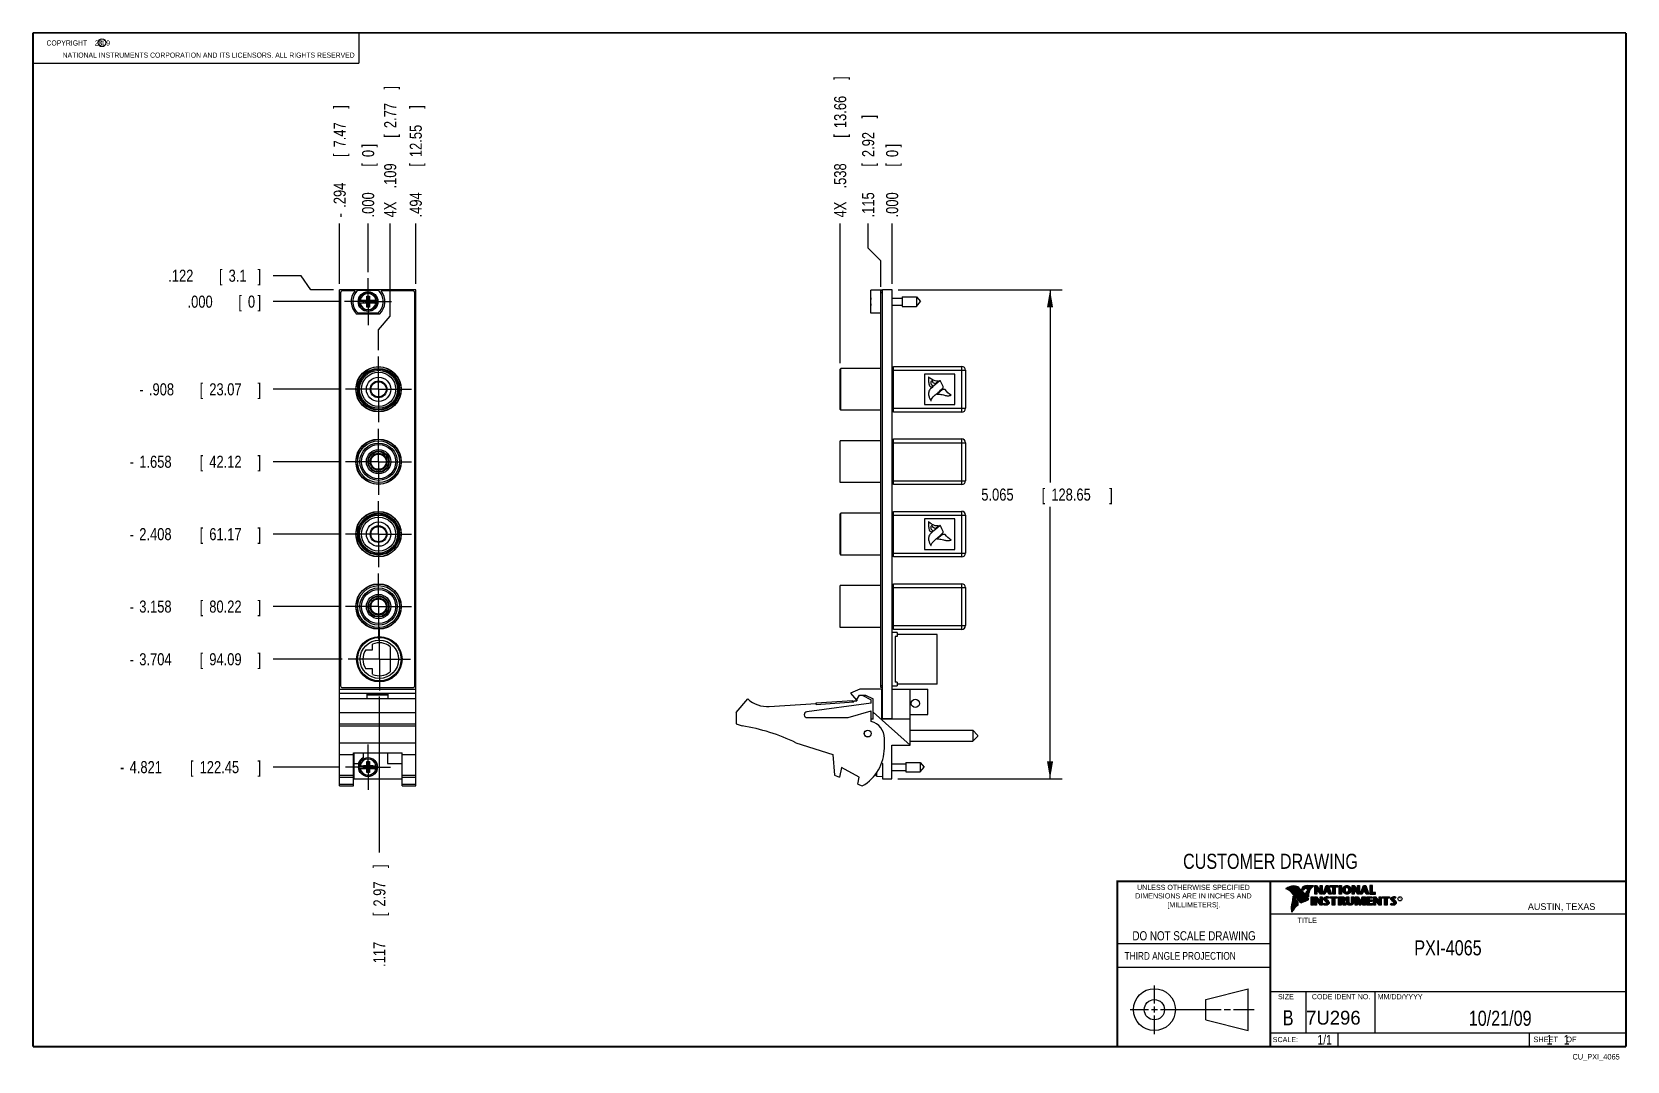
# Model space of a CAD drawing. Header units: inches. Extents: x 0.2 to 16.8, y 0.1 to 10.8.
import ezdxf
from ezdxf.enums import TextEntityAlignment as Align

# ---------------------------------------------------------------- set-up
doc = ezdxf.new("R2010")
doc.units = ezdxf.units.IN
doc.header["$LTSCALE"] = 0.935
doc.header["$MEASUREMENT"] = 0
doc.linetypes.add('CENTER', pattern=[0.6, 0.375, -0.075, 0.075, -0.075])
doc.layers.get('0').update_dxf_attribs({"linetype": 'CONTINUOUS'})
doc.layers.add('DEFAULT_1', color=7, linetype='CENTER')
doc.layers.add('DIMENSIONS', color=7, linetype='CONTINUOUS')
doc.styles.get("Standard").update_dxf_attribs({"font": 'txt', "width": 0.8})
doc.dimstyles.new('DIMSTYLE_1', dxfattribs={"dimtxt": 0.125, "dimasz": 0.18, "dimexe": 0.18, "dimexo": 0.0625, "dimgap": 0.09, "dimtad": 0, "dimtih": 1, "dimtoh": 1, "dimdec": 3, "dimzin": 4, "dimdsep": 46, "dimtxsty": 'STANDARD', "dimblk": '_FILLED', "dimblk1": '_FILLED', "dimblk2": '_FILLED', "dimcen": 0.09, "dimadec": 0, "dimazin": 0, "dimtp": 0.005, "dimtm": 0.005, "dimtfac": 1, "dimtdec": 3, "dimtofl": 0, "dimtmove": 0, "dimatfit": 3, "dimldrblk": '_FILLED', "dimfxl": 1, "dimtolj": 1, "dimtzin": 4, "dimarcsym": 0})
doc.dimstyles.new('DIMSTYLE_2', dxfattribs={"dimtxt": 0.125, "dimasz": 0.18, "dimexe": 0.18, "dimexo": 0.0625, "dimgap": 0.09, "dimtad": 0, "dimtih": 1, "dimtoh": 1, "dimdec": 3, "dimzin": 4, "dimdsep": 46, "dimtxsty": 'STANDARD', "dimblk": '_FILLED', "dimblk1": '_FILLED', "dimblk2": '_FILLED', "dimcen": 0.09, "dimadec": 0, "dimazin": 0, "dimtp": 0.005, "dimtm": 0.005, "dimtfac": 1, "dimtdec": 3, "dimtofl": 0, "dimtmove": 0, "dimatfit": 3, "dimldrblk": '_FILLED', "dimfxl": 1, "dimtolj": 1, "dimtzin": 4, "dimarcsym": 0})

msp = doc.modelspace()

# ---------------------------------------------------------------- texts
at = {"color": 2, "linetype": 'CONTINUOUS', "width": 0.8}
for s, height, p in [('c', 0.053, (0.946, 10.6363)), ('NATIONAL INSTRUMENTS CORPORATION AND ITS LICENSORS. ALL RIGHTS RESERVED', 0.053, (0.5583, 10.5016)), ('THIRD ANGLE PROJECTION', 0.08, (11.5564, 1.1584))]:
    msp.add_text(s, height=height, dxfattribs=at).set_placement(p)
at = {"color": 7, "linetype": 'CONTINUOUS', "width": 0.8}
for s, height, p in [('CUSTOMER DRAWING', 0.15625, (13.0668, 2.1001)), ('DO NOT SCALE DRAWING', 0.095, (12.2754, 1.3592)), ('B', 0.1562, (13.2497, 0.4798))]:
    msp.add_text(s, height=height, dxfattribs=at).set_placement(p, align=Align.CENTER)
at = {"color": 2, "linetype": 'CONTINUOUS'}
for s, p in [('DIMENSIONS ARE IN INCHES AND', (12.2688, 1.7933)), ('UNLESS OTHERWISE SPECIFIED', (12.2688, 1.8819)), ('[MILLIMETERS].', (12.2746, 1.7015))]:
    msp.add_text(s, height=0.053254, dxfattribs=at).set_placement(p, align=Align.CENTER)
for s, height, p in [('R', 0.0217, (14.3971, 1.7782)), ('AUSTIN, TEXAS', 0.069617, (15.7327, 1.6745)), ('TITLE', 0.05325, (13.3474, 1.5397)), ('SIZE', 0.05325, (13.1451, 0.7494)), ('MM/DD/YYYY', 0.05325, (14.1765, 0.7494)), ('SCALE:', 0.05325, (13.0904, 0.3053)), ('SHEET    OF', 0.057262, (15.7892, 0.3052))]:
    msp.add_text(s, height=height, dxfattribs=at).set_placement(p)
at = {"color": 2, "linetype": 'CONTINUOUS', "width": 0.95}
msp.add_text('CODE IDENT NO.', height=0.053254, dxfattribs=at).set_placement((13.7978, 0.7494), align=Align.CENTER)
at = {"color": 7, "linetype": 'CONTINUOUS'}
msp.add_text('7U296', height=0.14316, dxfattribs=at).set_placement((13.4363, 0.4866))
at = {"color": 7, "linetype": 'CONTINUOUS', "width": 0.8}
msp.add_text('1/1', height=0.1, dxfattribs=at).set_placement((13.7025, 0.2805), align=Align.RIGHT)
at = {"color": 2, "linetype": 'CONTINUOUS', "width": 0.8}
msp.add_text('CU_PXI_4065', height=0.057262, dxfattribs=at).set_placement((16.6837, 0.1254), align=Align.RIGHT)
at = {"color": 2, "linetype": 'CONTINUOUS', "insert": (0.3125, 10.6805), "char_height": 0.053, "width": 0.8904, "attachment_point": 1}
msp.add_mtext('    COPYRIGHT    2009', dxfattribs=at)
at = {"color": 7, "linetype": 'CONTINUOUS'}
for s, insert, char_height, width, attachment_point in [('PXI-4065\\P ', (14.9051, 1.3603), 0.15625, 1, 2), ('10/21/09 ', (15.4455, 0.6307), 0.15625, 1.125, 2), ('    1    1', (15.8075, 0.3805), 0.1, 0.8, 1)]:
    msp.add_mtext(s, dxfattribs=dict(at, insert=insert, char_height=char_height, width=width, attachment_point=attachment_point))

# ---------------------------------------------------------------- blocks, each defined once
blk = doc.blocks.new('_FILLED')
at = {"color": 0, "linetype": 'BYBLOCK'}
blk.add_solid([(0, 0), (-1, 0.174), (-1, -0.174)], dxfattribs=at)
blk = doc.blocks.new('*D0')
at = {"layer": 'DIMENSIONS', "color": 2, "linetype": 'CONTINUOUS'}
for p, q in [((9.211, 8.097), (10.909, 8.097)), ((10.784, 8.097), (10.784, 6.101)), ((10.784, 3.032), (10.784, 5.851)), ((9.209, 3.032), (10.909, 3.032))]:
    blk.add_line(p, q, dxfattribs=at)
at = {"layer": 'DIMENSIONS', "color": 2, "linetype": 'CONTINUOUS', "xscale": 0.18, "yscale": 0.18, "zscale": 0.18}
for p, rotation in [((10.784, 8.097), 90), ((10.784, 3.032), 270)]:
    blk.add_blockref('_FILLED', p, dxfattribs=dict(at, rotation=rotation))
at = {"layer": 'DIMENSIONS', "color": 2, "linetype": 'CONTINUOUS', "width": 0.8}
for s, p in [('5.065', (10.072, 5.914)), ('[', (10.697, 5.914)), ('128.65', (10.797, 5.914)), (']', (11.397, 5.914))]:
    blk.add_text(s, height=0.125, dxfattribs=at).set_placement(p)
blk = doc.blocks.new('*D1')
at = {"layer": 'DIMENSIONS', "color": 2, "linetype": 'CONTINUOUS'}
for p, q in [((8.9, 8.527), (8.9, 8.784)), ((9.033, 8.398), (8.9, 8.527)), ((9.033, 8.129), (9.033, 8.398))]:
    blk.add_line(p, q, dxfattribs=at)
at = {"layer": 'DIMENSIONS', "color": 2, "linetype": 'CONTINUOUS', "width": 0.8}
for s, p in [(']', (8.963, 9.872)), ('2.92', (8.963, 9.472)), ('[', (8.963, 9.372)), ('.115', (8.963, 8.847))]:
    blk.add_text(s, height=0.125, rotation=90, dxfattribs=at).set_placement(p)
blk = doc.blocks.new('*D2')
at = {"layer": 'DIMENSIONS', "color": 2, "linetype": 'CONTINUOUS'}
blk.add_line((8.61, 7.338), (8.61, 8.784), dxfattribs=at)
at = {"layer": 'DIMENSIONS', "color": 2, "linetype": 'CONTINUOUS', "width": 0.8}
for s, p in [(']', (8.673, 10.272)), ('13.66', (8.673, 9.772)), ('[', (8.673, 9.672)), ('.538', (8.673, 9.147)), ('4X ', (8.673, 8.847))]:
    blk.add_text(s, height=0.125, rotation=90, dxfattribs=at).set_placement(p)
blk = doc.blocks.new('*D3')
at = {"layer": 'DIMENSIONS', "color": 2, "linetype": 'CONTINUOUS'}
blk.add_line((9.148, 8.159), (9.148, 8.784), dxfattribs=at)
at = {"layer": 'DIMENSIONS', "color": 2, "linetype": 'CONTINUOUS', "width": 0.8}
for s, p in [(']', (9.211, 9.572)), ('0', (9.211, 9.472)), ('[', (9.211, 9.372)), ('.000', (9.211, 8.847))]:
    blk.add_text(s, height=0.125, rotation=90, dxfattribs=at).set_placement(p)
blk = doc.blocks.new('*D4')
at = {"layer": 'DIMENSIONS', "color": 2, "linetype": 'CONTINUOUS'}
for p, q in [((3.028, 8.243), (2.74, 8.243)), ((3.127, 8.097), (3.028, 8.243)), ((3.365, 8.097), (3.127, 8.097))]:
    blk.add_line(p, q, dxfattribs=at)
at = {"layer": 'DIMENSIONS', "color": 2, "linetype": 'CONTINUOUS', "width": 0.8}
for s, p in [('.122', (1.652, 8.181)), ('[', (2.177, 8.181)), ('3.1', (2.277, 8.181)), (']', (2.577, 8.181))]:
    blk.add_text(s, height=0.125, dxfattribs=at).set_placement(p)
blk = doc.blocks.new('*D5')
at = {"layer": 'DIMENSIONS', "color": 2, "linetype": 'CONTINUOUS'}
blk.add_line((3.426, 7.067), (2.74, 7.067), dxfattribs=at)
at = {"layer": 'DIMENSIONS', "color": 2, "linetype": 'CONTINUOUS', "width": 0.8}
for s, p in [('.908', (1.452, 7.004)), ('[', (1.977, 7.004)), ('23.07', (2.077, 7.004)), (']', (2.577, 7.004)), ('-', (1.352, 7.004))]:
    blk.add_text(s, height=0.125, dxfattribs=at).set_placement(p)
blk = doc.blocks.new('*D6')
at = {"layer": 'DIMENSIONS', "color": 2, "linetype": 'CONTINUOUS'}
blk.add_line((3.426, 6.317), (2.74, 6.317), dxfattribs=at)
at = {"layer": 'DIMENSIONS', "color": 2, "linetype": 'CONTINUOUS', "width": 0.8}
for s, p in [('-', (1.252, 6.254)), ('1.658', (1.352, 6.254)), ('[', (1.977, 6.254)), ('42.12', (2.077, 6.254)), (']', (2.577, 6.254))]:
    blk.add_text(s, height=0.125, dxfattribs=at).set_placement(p)
blk = doc.blocks.new('*D7')
at = {"layer": 'DIMENSIONS', "color": 2, "linetype": 'CONTINUOUS'}
blk.add_line((3.426, 5.567), (2.74, 5.567), dxfattribs=at)
at = {"layer": 'DIMENSIONS', "color": 2, "linetype": 'CONTINUOUS', "width": 0.8}
for s, p in [('2.408', (1.352, 5.504)), ('[', (1.977, 5.504)), ('61.17', (2.077, 5.504)), (']', (2.577, 5.504)), ('-', (1.252, 5.504))]:
    blk.add_text(s, height=0.125, dxfattribs=at).set_placement(p)
blk = doc.blocks.new('*D8')
at = {"layer": 'DIMENSIONS', "color": 2, "linetype": 'CONTINUOUS'}
blk.add_line((3.426, 4.817), (2.74, 4.817), dxfattribs=at)
at = {"layer": 'DIMENSIONS', "color": 2, "linetype": 'CONTINUOUS', "width": 0.8}
for s, p in [('-', (1.252, 4.754)), ('3.158', (1.352, 4.754)), ('[', (1.977, 4.754)), ('80.22', (2.077, 4.754)), (']', (2.577, 4.754))]:
    blk.add_text(s, height=0.125, dxfattribs=at).set_placement(p)
blk = doc.blocks.new('*D9')
at = {"layer": 'DIMENSIONS', "color": 2, "linetype": 'CONTINUOUS'}
blk.add_line((3.452, 4.271), (2.74, 4.271), dxfattribs=at)
at = {"layer": 'DIMENSIONS', "color": 2, "linetype": 'CONTINUOUS', "width": 0.8}
for s, p in [('3.704', (1.352, 4.208)), ('[', (1.977, 4.208)), ('94.09', (2.077, 4.208)), (']', (2.577, 4.208)), ('-', (1.252, 4.208))]:
    blk.add_text(s, height=0.125, dxfattribs=at).set_placement(p)
blk = doc.blocks.new('*D10')
at = {"layer": 'DIMENSIONS', "color": 2, "linetype": 'CONTINUOUS'}
blk.add_line((3.425, 3.154), (2.74, 3.154), dxfattribs=at)
at = {"layer": 'DIMENSIONS', "color": 2, "linetype": 'CONTINUOUS', "width": 0.8}
for s, p in [('-', (1.152, 3.091)), ('4.821', (1.252, 3.091)), ('[', (1.877, 3.091)), ('122.45', (1.977, 3.091)), (']', (2.577, 3.091))]:
    blk.add_text(s, height=0.125, dxfattribs=at).set_placement(p)
blk = doc.blocks.new('*D11')
at = {"layer": 'DIMENSIONS', "color": 2, "linetype": 'CONTINUOUS'}
blk.add_line((3.415, 7.975), (2.74, 7.975), dxfattribs=at)
at = {"layer": 'DIMENSIONS', "color": 2, "linetype": 'CONTINUOUS', "width": 0.8}
for s, p in [('.000', (1.852, 7.912)), ('[', (2.377, 7.912)), ('0', (2.477, 7.912)), (']', (2.577, 7.912))]:
    blk.add_text(s, height=0.125, dxfattribs=at).set_placement(p)
blk = doc.blocks.new('*D12')
at = {"layer": 'DIMENSIONS', "color": 2, "linetype": 'CONTINUOUS'}
blk.add_line((3.427, 8.159), (3.427, 8.784), dxfattribs=at)
at = {"layer": 'DIMENSIONS', "color": 2, "linetype": 'CONTINUOUS', "width": 0.8}
for s, p in [(']', (3.49, 9.972)), ('7.47', (3.49, 9.572)), ('[', (3.49, 9.472)), ('.294', (3.49, 8.947)), ('-', (3.49, 8.847))]:
    blk.add_text(s, height=0.125, rotation=90, dxfattribs=at).set_placement(p)
blk = doc.blocks.new('*D13')
at = {"layer": 'DIMENSIONS', "color": 2, "linetype": 'CONTINUOUS'}
blk.add_line((4.215, 8.159), (4.215, 8.784), dxfattribs=at)
at = {"layer": 'DIMENSIONS', "color": 2, "linetype": 'CONTINUOUS', "width": 0.8}
for s, p in [(']', (4.278, 9.972)), ('12.55', (4.278, 9.472)), ('[', (4.278, 9.372)), ('.494', (4.278, 8.847))]:
    blk.add_text(s, height=0.125, rotation=90, dxfattribs=at).set_placement(p)
blk = doc.blocks.new('*D14')
at = {"layer": 'DIMENSIONS', "color": 2, "linetype": 'CONTINUOUS'}
for p, q in [((3.95, 7.825), (3.95, 8.784)), ((3.83, 7.684), (3.95, 7.825)), ((3.83, 7.471), (3.83, 7.684))]:
    blk.add_line(p, q, dxfattribs=at)
at = {"layer": 'DIMENSIONS', "color": 2, "linetype": 'CONTINUOUS', "width": 0.8}
for s, p in [(']', (4.013, 10.172)), ('2.77', (4.013, 9.772)), ('[', (4.013, 9.672)), ('.109', (4.013, 9.147)), ('4X ', (4.013, 8.847))]:
    blk.add_text(s, height=0.125, rotation=90, dxfattribs=at).set_placement(p)
blk = doc.blocks.new('*D15')
at = {"layer": 'DIMENSIONS', "color": 2, "linetype": 'CONTINUOUS'}
blk.add_line((3.721, 8.281), (3.721, 8.784), dxfattribs=at)
at = {"layer": 'DIMENSIONS', "color": 2, "linetype": 'CONTINUOUS', "width": 0.8}
for s, p in [(']', (3.784, 9.572)), ('0', (3.784, 9.472)), ('[', (3.784, 9.372)), ('.000', (3.784, 8.847))]:
    blk.add_text(s, height=0.125, rotation=90, dxfattribs=at).set_placement(p)
blk = doc.blocks.new('*D16')
at = {"layer": 'DIMENSIONS', "color": 2, "linetype": 'CONTINUOUS'}
blk.add_line((3.838, 3.884), (3.838, 2.271), dxfattribs=at)
at = {"layer": 'DIMENSIONS', "color": 2, "linetype": 'CONTINUOUS', "width": 0.8}
for s, p in [(']', (3.901, 2.109)), ('2.97', (3.901, 1.709)), ('[', (3.901, 1.609)), ('.117', (3.901, 1.084))]:
    blk.add_text(s, height=0.125, rotation=90, dxfattribs=at).set_placement(p)

# ---------------------------------------------------------------- dimensions: what is measured, and where the dimension line sits
at = {"layer": 'DIMENSIONS', "color": 2, "linetype": 'CONTINUOUS'}
for feature_location, offset, dtype, origin, text, picture, middle in [((8.6104, 7.3379), (0, 1.4465), 1, (9.1481, 8.0969), '4X <>', '*D2', (8.6104, 9.6094)), ((3.8301, 7.4707), (0.1202, 1.3136), 0, (3.7211, 8.2184), '4X <>', '*D14', (3.9503, 9.5594)), ((3.4271, 8.1594), (0, 0.625), 1, (3.7211, 8.2184), '-<>', '*D12', (3.4271, 9.4594)), ((3.4246, 3.154), (-0.685, 0), 0, (3.4776, 7.9749), '-<>', '*D10', (1.9146, 3.154)), ((3.4261, 6.3167), (-0.6865, 0), 0, (3.4776, 7.9749), '-<>', '*D6', (1.9646, 6.3167)), ((3.4261, 5.5667), (-0.6865, 0), 0, (3.4776, 7.9749), '-<>', '*D7', (1.9646, 5.5667)), ((3.4261, 4.8167), (-0.6865, 0), 0, (3.4776, 7.9749), '-<>', '*D8', (1.9646, 4.8167)), ((3.4516, 4.2707), (-0.712, 0), 0, (3.4776, 7.9749), '-<>', '*D9', (1.9646, 4.2707)), ((3.4261, 7.0667), (-0.6865, 0), 0, (3.4776, 7.9749), '-<>', '*D5', (2.0146, 7.0667))]:
    dim = msp.add_ordinate_dim(feature_location=feature_location, offset=offset, dtype=dtype, origin=origin, text=text, dimstyle='DIMSTYLE_2', dxfattribs=at)
    dim.commit()
    dim.dimension.update_dxf_attribs({"geometry": picture, "text_midpoint": middle})
for feature_location, offset, dtype, origin, picture, middle in [((4.2151, 8.1594), (0, 0.625), 1, (3.7211, 8.2184), '*D13', (4.2151, 9.4594)), ((9.0330709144, 8.1293611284), (-0.1327009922, 0.655), 0, (9.1480709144, 8.0968611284), '*D1', (8.9003699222, 9.4093611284)), ((3.7210724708, 8.2808611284), (0, 0.5035), 1, (3.7210724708, 8.2183611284), '*D15', (3.7210724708, 9.2593611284)), ((9.1480709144, 8.1593611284), (0, 0.625), 1, (9.1480709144, 8.0968611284), '*D3', (9.1480709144, 9.2593611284)), ((3.3646, 8.0969), (-0.625, 0.1466), 0, (3.4776, 7.9749), '*D4', (2.1646, 8.2435)), ((3.4150724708, 7.9748611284), (-0.6755, 0), 0, (3.4775724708, 7.9748611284), '*D11', (2.2645724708, 7.9748611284)), ((3.8381, 3.8842), (0, -1.6128), 1, (3.7211, 7.9749), '*D16', (3.8381, 1.6465))]:
    dim = msp.add_ordinate_dim(feature_location=feature_location, offset=offset, dtype=dtype, origin=origin, dimstyle='DIMSTYLE_2', dxfattribs=at)
    dim.commit()
    dim.dimension.update_dxf_attribs({"geometry": picture, "text_midpoint": middle})
dim = msp.add_linear_dim(base=(10.7841, 8.0969), p1=(9.2086, 3.032), p2=(9.2106, 8.0969), angle=90, dimstyle='DIMSTYLE_1', dxfattribs=at)
dim.commit()
dim.dimension.update_dxf_attribs({"geometry": '*D0', "text_midpoint": (10.7841, 5.9764), "dimtype": 160})

# ---------------------------------------------------------------- linework, layer by layer
at = {"color": 2, "linetype": 'CONTINUOUS'}
for p, q in [((0.25, 10.7586), (3.625, 10.7586)), ((0.25, 10.7586), (0.25, 10.4456)), ((3.625, 10.7586), (3.625, 10.4456)), ((0.25, 10.4456), (3.625, 10.4456)), ((13.0652, 1.9695), (16.745, 1.9695)), ((13.0652, 1.9695), (13.0652, 0.2605)), ((13.2311, 1.8934), (13.2311, 1.8949)), ((13.2347, 1.8921), (13.2347, 1.8972)), ((13.2382, 1.8907), (13.2382, 1.8994)), ((13.2418, 1.8892), (13.2418, 1.9015)), ((13.2453, 1.8876), (13.2453, 1.9035)), ((13.2489, 1.8858), (13.2489, 1.9054)), ((13.2524, 1.8839), (13.2524, 1.9069)), ((13.256, 1.8818), (13.256, 1.9084)), ((13.2596, 1.8796), (13.2596, 1.9098)), ((13.2631, 1.8772), (13.2631, 1.9111)), ((13.2667, 1.8747), (13.2667, 1.9124)), ((13.2702, 1.872), (13.2702, 1.9135)), ((13.2738, 1.869), (13.2738, 1.9146)), ((13.2773, 1.8658), (13.2773, 1.9155)), ((13.2809, 1.8624), (13.2809, 1.9164)), ((13.2844, 1.8587), (13.2844, 1.9173)), ((13.288, 1.8549), (13.288, 1.9181)), ((13.2915, 1.851), (13.2915, 1.9188)), ((13.2951, 1.8471), (13.2951, 1.9194)), ((13.2987, 1.8431), (13.2987, 1.9198)), ((13.3022, 1.8391), (13.3022, 1.92)), ((13.3058, 1.8351), (13.3058, 1.9201)), ((13.3093, 1.8311), (13.3093, 1.9201)), ((13.3129, 1.827), (13.3129, 1.9199)), ((13.3164, 1.8229), (13.3164, 1.9196)), ((13.32, 1.8188), (13.32, 1.9192)), ((13.3235, 1.8146), (13.3235, 1.9186)), ((13.3271, 1.8104), (13.3271, 1.9179)), ((13.3306, 1.8062), (13.3306, 1.9172)), ((13.3342, 1.802), (13.3342, 1.9163)), ((13.3378, 1.7978), (13.3378, 1.9151)), ((13.3413, 1.7937), (13.3413, 1.9138)), ((13.3449, 1.7897), (13.3449, 1.9122)), ((13.3484, 1.7856), (13.3484, 1.9103)), ((13.352, 1.7817), (13.352, 1.9081)), ((13.3555, 1.7778), (13.3555, 1.9055)), ((13.3591, 1.7739), (13.3591, 1.9026)), ((13.3626, 1.7701), (13.3626, 1.8991)), ((13.3662, 1.7663), (13.3662, 1.8952)), ((13.3697, 1.7625), (13.3697, 1.8915)), ((13.3733, 1.7588), (13.3733, 1.8878)), ((13.3769, 1.7556), (13.3769, 1.8841)), ((13.3804, 1.7529), (13.3804, 1.8803)), ((13.384, 1.7512), (13.384, 1.8766)), ((13.3875, 1.7509), (13.3875, 1.8728)), ((13.4022, 1.878), (13.3901, 1.8922)), ((13.3911, 1.7518), (13.3911, 1.8691)), ((13.4029, 1.881), (13.3927, 1.893)), ((13.3946, 1.8908), (13.3946, 1.8999)), ((13.3946, 1.7533), (13.3946, 1.8653)), ((13.3982, 1.8866), (13.3982, 1.9062)), ((13.3982, 1.7548), (13.3982, 1.8615)), ((13.4017, 1.8824), (13.4017, 1.9101)), ((13.4017, 1.7563), (13.4017, 1.8574)), ((13.4053, 1.8823), (13.4053, 1.9129)), ((13.4053, 1.7578), (13.4053, 1.8531)), ((13.4088, 1.8844), (13.4088, 1.915)), ((13.4088, 1.7593), (13.4088, 1.8488)), ((13.4124, 1.887), (13.4124, 1.9167)), ((13.4124, 1.7609), (13.4124, 1.8445)), ((13.4159, 1.89), (13.4159, 1.9182)), ((13.4159, 1.7625), (13.4159, 1.8402)), ((13.4195, 1.8937), (13.4195, 1.9193)), ((13.4195, 1.7641), (13.4195, 1.8359)), ((13.4231, 1.8964), (13.4231, 1.9203)), ((13.4231, 1.7657), (13.4231, 1.8316)), ((13.4266, 1.8982), (13.4266, 1.9209)), ((13.4266, 1.7674), (13.4266, 1.8273)), ((13.4302, 1.8995), (13.4302, 1.9214)), ((13.4302, 1.7691), (13.4302, 1.823)), ((13.4414, 1.8328), (13.4319, 1.8437)), ((13.4337, 1.8997), (13.4337, 1.922)), ((13.4337, 1.7708), (13.4337, 1.8187)), ((13.4433, 1.8344), (13.4349, 1.844)), ((13.4373, 1.8991), (13.4373, 1.9224)), ((13.4373, 1.8413), (13.4373, 1.8491)), ((13.4408, 1.898), (13.4408, 1.9228)), ((13.4408, 1.8372), (13.4408, 1.8572)), ((13.4444, 1.8972), (13.4444, 1.9231)), ((13.4444, 1.8331), (13.4444, 1.8665)), ((13.4479, 1.8969), (13.4479, 1.9234)), ((13.4479, 1.8288), (13.4479, 1.873)), ((13.4515, 1.8966), (13.4515, 1.9236)), ((13.4515, 1.8247), (13.4515, 1.8764)), ((13.4529, 1.9261), (13.5132, 1.9271)), ((13.453, 1.9236), (13.5067, 1.9245)), ((13.455, 1.8965), (13.455, 1.9237)), ((13.455, 1.8207), (13.455, 1.878)), ((13.4586, 1.8964), (13.4586, 1.9237)), ((13.4586, 1.8303), (13.4586, 1.879)), ((13.4622, 1.8957), (13.4622, 1.9238)), ((13.4622, 1.8535), (13.4622, 1.8795)), ((13.4657, 1.8935), (13.4657, 1.9238)), ((13.4657, 1.8636), (13.4657, 1.8798)), ((13.4693, 1.872), (13.4693, 1.9239)), ((13.4728, 1.8794), (13.4728, 1.9239)), ((13.4764, 1.8859), (13.4764, 1.924)), ((13.4799, 1.8919), (13.4799, 1.924)), ((13.4835, 1.8973), (13.4835, 1.9241)), ((13.487, 1.9023), (13.487, 1.9242)), ((13.4906, 1.9069), (13.4906, 1.9242)), ((13.4941, 1.9112), (13.4941, 1.9243)), ((13.4977, 1.9153), (13.4977, 1.9243)), ((13.5013, 1.9191), (13.5013, 1.9244)), ((13.5261, 1.9263), (13.5451, 1.9263)), ((13.5261, 1.839), (13.5261, 1.9263)), ((13.5466, 1.839), (13.5261, 1.839)), ((13.5286, 1.9237), (13.5439, 1.9237)), ((13.5286, 1.8415), (13.5286, 1.9237)), ((13.5441, 1.8415), (13.5286, 1.8415)), ((13.5332, 1.8415), (13.5332, 1.9237)), ((13.5367, 1.8415), (13.5367, 1.9237)), ((13.5402, 1.8415), (13.5402, 1.9237)), ((13.5441, 1.8976), (13.5437, 1.9237)), ((13.5439, 1.9237), (13.5854, 1.869)), ((13.5873, 1.8415), (13.5441, 1.8976)), ((13.5441, 1.8976), (13.5441, 1.8415)), ((13.5451, 1.9263), (13.5829, 1.8765)), ((13.586, 1.839), (13.5466, 1.8902)), ((13.5466, 1.8902), (13.5466, 1.839)), ((13.5471, 1.8936), (13.5471, 1.9194)), ((13.5506, 1.8891), (13.5506, 1.9149)), ((13.5541, 1.8846), (13.5541, 1.9103)), ((13.5576, 1.8801), (13.5576, 1.9057)), ((13.561, 1.8756), (13.561, 1.9011)), ((13.5645, 1.8711), (13.5645, 1.8965)), ((13.568, 1.8665), (13.568, 1.8919)), ((13.5715, 1.862), (13.5715, 1.8874)), ((13.575, 1.8575), (13.575, 1.8828)), ((13.5784, 1.853), (13.5784, 1.8782)), ((13.5819, 1.8485), (13.5819, 1.8736)), ((13.5829, 1.9263), (13.6036, 1.9263)), ((13.5829, 1.8765), (13.5829, 1.9263)), ((13.5854, 1.9237), (13.6011, 1.9237)), ((13.5854, 1.869), (13.5854, 1.9237)), ((13.5854, 1.844), (13.5854, 1.869)), ((13.6036, 1.839), (13.586, 1.839)), ((13.6011, 1.8415), (13.5873, 1.8415)), ((13.5889, 1.8415), (13.5889, 1.9237)), ((13.5923, 1.8415), (13.5923, 1.9237)), ((13.5958, 1.8415), (13.5958, 1.9237)), ((13.5993, 1.8415), (13.5993, 1.9237)), ((13.6011, 1.9237), (13.6011, 1.8415)), ((13.6036, 1.9263), (13.6036, 1.839)), ((13.6088, 1.839), (13.6444, 1.9262)), ((13.6294, 1.839), (13.6088, 1.839)), ((13.6125, 1.8415), (13.6461, 1.9237)), ((13.6277, 1.8415), (13.6125, 1.8415)), ((13.6167, 1.8415), (13.6167, 1.8516)), ((13.6201, 1.8415), (13.6201, 1.8601)), ((13.6236, 1.8415), (13.6236, 1.8686)), ((13.6271, 1.8415), (13.6271, 1.8771)), ((13.6361, 1.8623), (13.6277, 1.8415)), ((13.6378, 1.8598), (13.6294, 1.839)), ((13.6306, 1.8486), (13.6306, 1.8857)), ((13.634, 1.8573), (13.634, 1.8942)), ((13.6665, 1.8623), (13.6361, 1.8623)), ((13.6375, 1.8623), (13.6375, 1.9027)), ((13.6647, 1.8598), (13.6378, 1.8598)), ((13.6388, 1.8711), (13.65, 1.9073)), ((13.6639, 1.8711), (13.6388, 1.8711)), ((13.641, 1.8781), (13.641, 1.9112)), ((13.641, 1.8623), (13.641, 1.8711)), ((13.6423, 1.8736), (13.6519, 1.9048)), ((13.6606, 1.8736), (13.6423, 1.8736)), ((13.6444, 1.9262), (13.6664, 1.9262)), ((13.6445, 1.8893), (13.6445, 1.9197)), ((13.6445, 1.8623), (13.6445, 1.8711)), ((13.6461, 1.9237), (13.6647, 1.9237)), ((13.6479, 1.9006), (13.6479, 1.9237)), ((13.6479, 1.8623), (13.6479, 1.8711)), ((13.65, 1.9073), (13.6541, 1.9073)), ((13.6514, 1.9073), (13.6514, 1.9237)), ((13.6514, 1.8623), (13.6514, 1.8711)), ((13.6519, 1.9048), (13.6521, 1.9048)), ((13.6521, 1.9048), (13.6606, 1.8736)), ((13.6541, 1.9073), (13.6639, 1.8711)), ((13.6549, 1.9043), (13.6549, 1.9237)), ((13.6549, 1.8623), (13.6549, 1.8711)), ((13.6584, 1.8915), (13.6584, 1.9237)), ((13.6584, 1.8623), (13.6584, 1.8711)), ((13.6618, 1.8787), (13.6618, 1.9237)), ((13.6618, 1.8623), (13.6618, 1.8711)), ((13.6647, 1.9237), (13.6959, 1.8415)), ((13.6717, 1.839), (13.6647, 1.8598)), ((13.6653, 1.8623), (13.6653, 1.922)), ((13.6664, 1.9262), (13.6995, 1.839)), ((13.6735, 1.8415), (13.6665, 1.8623)), ((13.6688, 1.8555), (13.6688, 1.9128)), ((13.6995, 1.839), (13.6717, 1.839)), ((13.6723, 1.8452), (13.6723, 1.9037)), ((13.6959, 1.8415), (13.6735, 1.8415)), ((13.6757, 1.8415), (13.6757, 1.8945)), ((13.6792, 1.8415), (13.6792, 1.8854)), ((13.6827, 1.8415), (13.6827, 1.8762)), ((13.6862, 1.8415), (13.6862, 1.8671)), ((13.6866, 1.9262), (13.7634, 1.9262)), ((13.6866, 1.9099), (13.6866, 1.9262)), ((13.7118, 1.9099), (13.6866, 1.9099)), ((13.6891, 1.9237), (13.7609, 1.9237)), ((13.6891, 1.9125), (13.6891, 1.9237)), ((13.7143, 1.9125), (13.6891, 1.9125)), ((13.6896, 1.8415), (13.6896, 1.8579)), ((13.6931, 1.9125), (13.6931, 1.9237)), ((13.6931, 1.8415), (13.6931, 1.8488)), ((13.6966, 1.9125), (13.6966, 1.9237)), ((13.7001, 1.9125), (13.7001, 1.9237)), ((13.7035, 1.9125), (13.7035, 1.9237)), ((13.707, 1.9125), (13.707, 1.9237)), ((13.7105, 1.9125), (13.7105, 1.9237)), ((13.7118, 1.839), (13.7118, 1.9099)), ((13.7382, 1.839), (13.7118, 1.839)), ((13.7143, 1.9125), (13.714, 1.9237)), ((13.7143, 1.8415), (13.7143, 1.9125)), ((13.7357, 1.8415), (13.7143, 1.8415)), ((13.7174, 1.8415), (13.7174, 1.9237)), ((13.7209, 1.8415), (13.7209, 1.9237)), ((13.7244, 1.8415), (13.7244, 1.9237)), ((13.7279, 1.8415), (13.7279, 1.9237)), ((13.7313, 1.8415), (13.7313, 1.9237)), ((13.7357, 1.9125), (13.7348, 1.9237)), ((13.7609, 1.9125), (13.7357, 1.9125)), ((13.7357, 1.9125), (13.7357, 1.8415)), ((13.7634, 1.9099), (13.7382, 1.9099)), ((13.7382, 1.9099), (13.7382, 1.839)), ((13.7383, 1.9125), (13.7383, 1.9237)), ((13.7418, 1.9125), (13.7418, 1.9237)), ((13.7452, 1.9125), (13.7452, 1.9237)), ((13.7487, 1.9125), (13.7487, 1.9237)), ((13.7522, 1.9125), (13.7522, 1.9237)), ((13.7557, 1.9125), (13.7557, 1.9237)), ((13.7591, 1.9125), (13.7591, 1.9237)), ((13.7609, 1.9237), (13.7609, 1.9125)), ((13.7634, 1.9262), (13.7634, 1.9099)), ((13.7768, 1.9262), (13.8031, 1.9262)), ((13.7768, 1.839), (13.7768, 1.9262)), ((13.8031, 1.839), (13.7768, 1.839)), ((13.7794, 1.9237), (13.8006, 1.9237)), ((13.7794, 1.8415), (13.7794, 1.9237)), ((13.8006, 1.8415), (13.7794, 1.8415)), ((13.7835, 1.8415), (13.7835, 1.9237)), ((13.787, 1.8415), (13.787, 1.9237)), ((13.7904, 1.8415), (13.7904, 1.9237)), ((13.7939, 1.8415), (13.7939, 1.9237)), ((13.7974, 1.8415), (13.7974, 1.9237)), ((13.8006, 1.9237), (13.8006, 1.8415)), ((13.8031, 1.9262), (13.8031, 1.839)), ((13.8154, 1.8853), (13.8155, 1.8871)), ((13.8154, 1.8834), (13.8154, 1.8853)), ((13.8154, 1.8816), (13.8154, 1.8834)), ((13.8155, 1.8797), (13.8154, 1.8816)), ((13.8155, 1.8871), (13.8157, 1.8889)), ((13.8157, 1.8779), (13.8155, 1.8797)), ((13.8157, 1.8889), (13.8159, 1.8907)), ((13.8159, 1.876), (13.8157, 1.8779)), ((13.8159, 1.8907), (13.8161, 1.8924)), ((13.8162, 1.8742), (13.8159, 1.876)), ((13.8161, 1.8924), (13.8165, 1.8941)), ((13.8166, 1.8724), (13.8162, 1.8742)), ((13.8165, 1.8941), (13.8169, 1.8958)), ((13.817, 1.8706), (13.8166, 1.8724)), ((13.8169, 1.8958), (13.8174, 1.8975)), ((13.8174, 1.8689), (13.817, 1.8706)), ((13.8174, 1.8975), (13.8179, 1.8991)), ((13.8179, 1.8672), (13.8174, 1.8689)), ((13.8179, 1.8991), (13.8185, 1.9006)), ((13.8179, 1.8852), (13.818, 1.8869)), ((13.8179, 1.8834), (13.8179, 1.8852)), ((13.818, 1.8817), (13.8179, 1.8834)), ((13.8185, 1.8655), (13.8179, 1.8672)), ((13.818, 1.8869), (13.8182, 1.8886)), ((13.8181, 1.8799), (13.818, 1.8817)), ((13.8182, 1.8781), (13.8181, 1.8799)), ((13.8182, 1.8886), (13.8184, 1.8903)), ((13.8184, 1.8764), (13.8182, 1.8781)), ((13.8184, 1.8903), (13.8186, 1.892)), ((13.8187, 1.8746), (13.8184, 1.8764)), ((13.8185, 1.9006), (13.8191, 1.9021)), ((13.8191, 1.8639), (13.8185, 1.8655)), ((13.8186, 1.892), (13.819, 1.8936)), ((13.8191, 1.8729), (13.8187, 1.8746)), ((13.819, 1.8936), (13.8193, 1.8952)), ((13.8191, 1.9021), (13.8198, 1.9036)), ((13.8194, 1.8712), (13.8191, 1.8729)), ((13.8198, 1.8623), (13.8191, 1.8639)), ((13.8193, 1.8952), (13.8198, 1.8967)), ((13.8199, 1.8696), (13.8194, 1.8712)), ((13.8198, 1.9036), (13.8206, 1.9051)), ((13.8198, 1.8967), (13.8203, 1.8982)), ((13.8205, 1.8607), (13.8198, 1.8623)), ((13.8204, 1.8679), (13.8199, 1.8696)), ((13.8203, 1.8982), (13.8208, 1.8997)), ((13.8209, 1.8664), (13.8204, 1.8679)), ((13.8213, 1.8592), (13.8205, 1.8607)), ((13.8206, 1.9051), (13.8214, 1.9065)), ((13.8208, 1.8997), (13.8214, 1.9011)), ((13.8209, 1.8664), (13.8208, 1.8997)), ((13.8215, 1.8648), (13.8209, 1.8664)), ((13.8221, 1.8578), (13.8213, 1.8592)), ((13.8214, 1.9065), (13.8223, 1.9079)), ((13.8214, 1.9011), (13.8221, 1.9025)), ((13.8221, 1.8633), (13.8215, 1.8648)), ((13.8221, 1.9025), (13.8228, 1.9038)), ((13.8228, 1.8619), (13.8221, 1.8633)), ((13.823, 1.8563), (13.8221, 1.8578)), ((13.8223, 1.9079), (13.8232, 1.9092)), ((13.8228, 1.9038), (13.8236, 1.9052)), ((13.8235, 1.8604), (13.8228, 1.8619)), ((13.8239, 1.855), (13.823, 1.8563)), ((13.8232, 1.9092), (13.8243, 1.9106)), ((13.8243, 1.8591), (13.8235, 1.8604)), ((13.8236, 1.9052), (13.8244, 1.9065)), ((13.8249, 1.8536), (13.8239, 1.855)), ((13.8243, 1.9106), (13.8253, 1.9119)), ((13.8243, 1.8591), (13.8244, 1.9065)), ((13.8251, 1.8577), (13.8243, 1.8591)), ((13.8244, 1.9065), (13.8253, 1.9077)), ((13.826, 1.8523), (13.8249, 1.8536)), ((13.826, 1.8564), (13.8251, 1.8577)), ((13.8253, 1.9119), (13.8265, 1.9132)), ((13.8253, 1.9077), (13.8262, 1.909)), ((13.8269, 1.8552), (13.826, 1.8564)), ((13.8271, 1.8511), (13.826, 1.8523)), ((13.8262, 1.909), (13.8273, 1.9102)), ((13.8265, 1.9132), (13.8276, 1.9144)), ((13.8279, 1.854), (13.8269, 1.8552)), ((13.8282, 1.8499), (13.8271, 1.8511)), ((13.8273, 1.9102), (13.8283, 1.9114)), ((13.8276, 1.9144), (13.8288, 1.9156)), ((13.8279, 1.854), (13.8283, 1.9114)), ((13.8289, 1.8528), (13.8279, 1.854)), ((13.8294, 1.8487), (13.8282, 1.8499)), ((13.8283, 1.9114), (13.8294, 1.9126)), ((13.8288, 1.9156), (13.8301, 1.9167)), ((13.83, 1.8517), (13.8289, 1.8528)), ((13.8294, 1.9126), (13.8306, 1.9137)), ((13.8306, 1.8476), (13.8294, 1.8487)), ((13.8311, 1.8506), (13.83, 1.8517)), ((13.8301, 1.9167), (13.8314, 1.9178)), ((13.8306, 1.9137), (13.8318, 1.9148)), ((13.8319, 1.8466), (13.8306, 1.8476)), ((13.8311, 1.8506), (13.8318, 1.9148)), ((13.8323, 1.8496), (13.8311, 1.8506)), ((13.8314, 1.9178), (13.8327, 1.9188)), ((13.8318, 1.9148), (13.833, 1.9158)), ((13.8332, 1.8456), (13.8319, 1.8466)), ((13.8335, 1.8486), (13.8323, 1.8496)), ((13.8327, 1.9188), (13.834, 1.9198)), ((13.833, 1.9158), (13.8342, 1.9168)), ((13.8346, 1.8447), (13.8332, 1.8456)), ((13.8347, 1.8477), (13.8335, 1.8486)), ((13.834, 1.9198), (13.8354, 1.9207)), ((13.8342, 1.9168), (13.8355, 1.9177)), ((13.836, 1.8438), (13.8346, 1.8447)), ((13.8347, 1.8477), (13.8355, 1.9177)), ((13.836, 1.8468), (13.8347, 1.8477)), ((13.8354, 1.9207), (13.8368, 1.9215)), ((13.8355, 1.9177), (13.8368, 1.9185)), ((13.8373, 1.846), (13.836, 1.8468)), ((13.8374, 1.843), (13.836, 1.8438)), ((13.8368, 1.9215), (13.8382, 1.9223)), ((13.8368, 1.9185), (13.8381, 1.9193)), ((13.8386, 1.8452), (13.8373, 1.846)), ((13.839, 1.8423), (13.8374, 1.843)), ((13.8381, 1.9193), (13.8394, 1.92)), ((13.8386, 1.8452), (13.8381, 1.9193)), ((13.8382, 1.9223), (13.8397, 1.923)), ((13.84, 1.8445), (13.8386, 1.8452)), ((13.8405, 1.8416), (13.839, 1.8423)), ((13.8394, 1.92), (13.8408, 1.9207)), ((13.8397, 1.923), (13.8412, 1.9237)), ((13.8397, 1.8857), (13.8398, 1.8868)), ((13.8397, 1.8845), (13.8397, 1.8857)), ((13.8397, 1.8833), (13.8397, 1.8845)), ((13.8397, 1.8821), (13.8397, 1.8833)), ((13.8397, 1.8809), (13.8397, 1.8821)), ((13.8398, 1.8796), (13.8397, 1.8809)), ((13.8398, 1.8868), (13.8399, 1.888)), ((13.8399, 1.8784), (13.8398, 1.8796)), ((13.8399, 1.888), (13.84, 1.8891)), ((13.84, 1.8773), (13.8399, 1.8784)), ((13.84, 1.8891), (13.8401, 1.8902)), ((13.8401, 1.8761), (13.84, 1.8773)), ((13.8415, 1.8439), (13.84, 1.8445)), ((13.8401, 1.8902), (13.8402, 1.8913)), ((13.8402, 1.8749), (13.8401, 1.8761)), ((13.8402, 1.8913), (13.8403, 1.8924)), ((13.8404, 1.8738), (13.8402, 1.8749)), ((13.8403, 1.8924), (13.8405, 1.8934)), ((13.8405, 1.8727), (13.8404, 1.8738)), ((13.8405, 1.8934), (13.8407, 1.8944)), ((13.8407, 1.8716), (13.8405, 1.8727)), ((13.8421, 1.8409), (13.8405, 1.8416)), ((13.8407, 1.8944), (13.8409, 1.8954)), ((13.841, 1.8706), (13.8407, 1.8716)), ((13.8408, 1.9207), (13.8422, 1.9213)), ((13.8409, 1.8954), (13.8411, 1.8963)), ((13.8412, 1.8696), (13.841, 1.8706)), ((13.8411, 1.8963), (13.8414, 1.8972)), ((13.8412, 1.9237), (13.8427, 1.9243)), ((13.8414, 1.8686), (13.8412, 1.8696)), ((13.8414, 1.8972), (13.8416, 1.8981)), ((13.8417, 1.8677), (13.8414, 1.8686)), ((13.8415, 1.8439), (13.8417, 1.8678)), ((13.843, 1.8433), (13.8415, 1.8439)), ((13.8416, 1.8981), (13.8419, 1.899)), ((13.842, 1.8667), (13.8417, 1.8677)), ((13.8419, 1.899), (13.8422, 1.8999)), ((13.842, 1.8991), (13.8422, 1.9213)), ((13.8423, 1.8658), (13.842, 1.8667)), ((13.8438, 1.8404), (13.8421, 1.8409)), ((13.8422, 1.9213), (13.8436, 1.9219)), ((13.8422, 1.8999), (13.8426, 1.9007)), ((13.8422, 1.8844), (13.8423, 1.8856)), ((13.8422, 1.8833), (13.8422, 1.8844)), ((13.8422, 1.8821), (13.8422, 1.8833)), ((13.8423, 1.8809), (13.8422, 1.8821)), ((13.8423, 1.8867), (13.8424, 1.8878)), ((13.8423, 1.8856), (13.8423, 1.8867)), ((13.8423, 1.8798), (13.8423, 1.8809)), ((13.8424, 1.8786), (13.8423, 1.8798)), ((13.8427, 1.865), (13.8423, 1.8658)), ((13.8424, 1.8878), (13.8425, 1.8889)), ((13.8425, 1.8775), (13.8424, 1.8786)), ((13.8425, 1.8889), (13.8426, 1.89)), ((13.8426, 1.8764), (13.8425, 1.8775)), ((13.8426, 1.9007), (13.843, 1.9016)), ((13.8426, 1.89), (13.8427, 1.891)), ((13.8427, 1.8753), (13.8426, 1.8764)), ((13.8427, 1.9243), (13.8443, 1.9248)), ((13.8427, 1.891), (13.8428, 1.892)), ((13.8429, 1.8742), (13.8427, 1.8753)), ((13.8431, 1.8641), (13.8427, 1.865)), ((13.8428, 1.892), (13.843, 1.893)), ((13.843, 1.8731), (13.8429, 1.8742)), ((13.843, 1.9016), (13.8434, 1.9024)), ((13.843, 1.893), (13.8432, 1.8939)), ((13.8432, 1.8721), (13.843, 1.8731)), ((13.8445, 1.8428), (13.843, 1.8433)), ((13.8434, 1.8633), (13.8431, 1.8641)), ((13.8432, 1.8939), (13.8434, 1.8948)), ((13.8434, 1.8712), (13.8432, 1.8721)), ((13.8434, 1.9024), (13.8438, 1.9032)), ((13.8434, 1.8948), (13.8436, 1.8957)), ((13.8436, 1.8702), (13.8434, 1.8712)), ((13.8439, 1.8625), (13.8434, 1.8633)), ((13.8436, 1.9219), (13.8451, 1.9224)), ((13.8436, 1.8957), (13.8438, 1.8965)), ((13.8439, 1.8693), (13.8436, 1.8702)), ((13.8438, 1.9032), (13.8443, 1.904)), ((13.8438, 1.8965), (13.844, 1.8974)), ((13.8455, 1.8399), (13.8438, 1.8404)), ((13.8441, 1.8684), (13.8439, 1.8693)), ((13.8443, 1.8617), (13.8439, 1.8625)), ((13.844, 1.8974), (13.8443, 1.8982)), ((13.8444, 1.8676), (13.8441, 1.8684)), ((13.8443, 1.9248), (13.8459, 1.9253)), ((13.8443, 1.904), (13.8447, 1.9047)), ((13.8443, 1.8982), (13.8446, 1.899)), ((13.8448, 1.8609), (13.8443, 1.8617)), ((13.8447, 1.8667), (13.8444, 1.8676)), ((13.8462, 1.8423), (13.8445, 1.8428)), ((13.8446, 1.899), (13.8449, 1.8997)), ((13.8447, 1.9047), (13.8453, 1.9055)), ((13.845, 1.8659), (13.8447, 1.8667)), ((13.8453, 1.8602), (13.8448, 1.8609)), ((13.8449, 1.8997), (13.8453, 1.9005)), ((13.8454, 1.8651), (13.845, 1.8659)), ((13.8451, 1.9224), (13.8466, 1.9229)), ((13.8453, 1.9055), (13.8451, 1.9224)), ((13.8453, 1.9055), (13.8458, 1.9062)), ((13.8453, 1.9005), (13.8456, 1.9012)), ((13.8458, 1.8595), (13.8453, 1.8602)), ((13.8457, 1.8644), (13.8454, 1.8651)), ((13.8473, 1.8395), (13.8455, 1.8399)), ((13.8456, 1.9012), (13.846, 1.902)), ((13.8461, 1.8637), (13.8457, 1.8644)), ((13.8458, 1.9062), (13.8464, 1.9068)), ((13.8464, 1.8588), (13.8458, 1.8595)), ((13.846, 1.8424), (13.8458, 1.8595)), ((13.8459, 1.9253), (13.8476, 1.9257)), ((13.846, 1.902), (13.8464, 1.9027)), ((13.8465, 1.863), (13.8461, 1.8637)), ((13.8478, 1.8419), (13.8462, 1.8423)), ((13.8464, 1.9068), (13.847, 1.9074)), ((13.8464, 1.9027), (13.8468, 1.9033)), ((13.847, 1.8581), (13.8464, 1.8588)), ((13.8469, 1.8623), (13.8465, 1.863)), ((13.8466, 1.9229), (13.8481, 1.9233)), ((13.8468, 1.9033), (13.8473, 1.9039)), ((13.8473, 1.8617), (13.8469, 1.8623)), ((13.847, 1.9074), (13.8477, 1.908)), ((13.8477, 1.8575), (13.847, 1.8581)), ((13.8473, 1.9039), (13.8478, 1.9045)), ((13.8478, 1.8611), (13.8473, 1.8617)), ((13.8491, 1.8391), (13.8473, 1.8395)), ((13.8476, 1.9257), (13.8492, 1.9261)), ((13.8477, 1.908), (13.8483, 1.9086)), ((13.8483, 1.857), (13.8477, 1.8575)), ((13.8478, 1.9045), (13.8482, 1.9051)), ((13.8483, 1.8605), (13.8478, 1.8611)), ((13.8495, 1.8416), (13.8478, 1.8419)), ((13.8481, 1.9233), (13.8497, 1.9236)), ((13.8482, 1.9051), (13.8488, 1.9056)), ((13.8483, 1.9086), (13.849, 1.9091)), ((13.8488, 1.8599), (13.8483, 1.8605)), ((13.849, 1.8564), (13.8483, 1.857)), ((13.8488, 1.9056), (13.8493, 1.9061)), ((13.8494, 1.8594), (13.8488, 1.8599)), ((13.849, 1.9091), (13.8497, 1.9095)), ((13.8498, 1.8559), (13.849, 1.8564)), ((13.8509, 1.8388), (13.8491, 1.8391)), ((13.8492, 1.9261), (13.8509, 1.9264)), ((13.8493, 1.9061), (13.8498, 1.9065)), ((13.8499, 1.8589), (13.8494, 1.8594)), ((13.8495, 1.9094), (13.8495, 1.9236)), ((13.8495, 1.8416), (13.8495, 1.8561)), ((13.8513, 1.8413), (13.8495, 1.8416)), ((13.8497, 1.9236), (13.8513, 1.9239)), ((13.8497, 1.9095), (13.8505, 1.9099)), ((13.8498, 1.9065), (13.8504, 1.9069)), ((13.8505, 1.8555), (13.8498, 1.8559)), ((13.8505, 1.8585), (13.8499, 1.8589)), ((13.8504, 1.9069), (13.851, 1.9073)), ((13.8505, 1.9099), (13.8512, 1.9103)), ((13.8511, 1.8581), (13.8505, 1.8585)), ((13.8513, 1.8551), (13.8505, 1.8555)), ((13.8509, 1.9264), (13.8527, 1.9266)), ((13.8528, 1.8386), (13.8509, 1.8388)), ((13.851, 1.9073), (13.8516, 1.9077)), ((13.8518, 1.8577), (13.8511, 1.8581)), ((13.8512, 1.9103), (13.852, 1.9106)), ((13.8513, 1.9239), (13.853, 1.9241)), ((13.8521, 1.8547), (13.8513, 1.8551)), ((13.853, 1.8411), (13.8513, 1.8413)), ((13.8516, 1.9077), (13.8523, 1.908)), ((13.8524, 1.8574), (13.8518, 1.8577)), ((13.852, 1.9106), (13.8528, 1.9109)), ((13.853, 1.8544), (13.8521, 1.8547)), ((13.8523, 1.908), (13.8529, 1.9083)), ((13.8531, 1.8571), (13.8524, 1.8574)), ((13.8527, 1.9266), (13.8544, 1.9268)), ((13.8528, 1.9109), (13.8536, 1.9111)), ((13.8547, 1.8384), (13.8528, 1.8386)), ((13.8529, 1.9083), (13.8536, 1.9085)), ((13.853, 1.9241), (13.8546, 1.9243)), ((13.853, 1.9109), (13.853, 1.9241)), ((13.8538, 1.8542), (13.853, 1.8544)), ((13.853, 1.8411), (13.853, 1.8544)), ((13.8548, 1.841), (13.853, 1.8411)), ((13.8538, 1.8568), (13.8531, 1.8571)), ((13.8536, 1.9111), (13.8545, 1.9113)), ((13.8536, 1.9085), (13.8543, 1.9087)), ((13.8545, 1.8566), (13.8538, 1.8568)), ((13.8547, 1.854), (13.8538, 1.8542)), ((13.8543, 1.9087), (13.855, 1.9089)), ((13.8544, 1.9268), (13.8561, 1.9269)), ((13.8545, 1.9113), (13.8553, 1.9115)), ((13.8552, 1.8564), (13.8545, 1.8566)), ((13.8546, 1.9243), (13.8563, 1.9244)), ((13.8556, 1.8538), (13.8547, 1.854)), ((13.8565, 1.8384), (13.8547, 1.8384)), ((13.8566, 1.8409), (13.8548, 1.841)), ((13.855, 1.9089), (13.8557, 1.909)), ((13.8559, 1.8563), (13.8552, 1.8564)), ((13.8553, 1.9115), (13.8562, 1.9116)), ((13.8565, 1.8537), (13.8556, 1.8538)), ((13.8557, 1.909), (13.8565, 1.9091)), ((13.8567, 1.8562), (13.8559, 1.8563)), ((13.8561, 1.9269), (13.8579, 1.927)), ((13.8562, 1.9116), (13.8571, 1.9117)), ((13.8563, 1.9244), (13.8579, 1.9245)), ((13.8565, 1.9116), (13.8565, 1.9244)), ((13.8565, 1.9091), (13.8572, 1.9092)), ((13.8574, 1.8537), (13.8565, 1.8537)), ((13.8565, 1.8409), (13.8565, 1.8537)), ((13.8584, 1.8383), (13.8565, 1.8384)), ((13.8584, 1.8408), (13.8566, 1.8409)), ((13.8574, 1.8562), (13.8567, 1.8562)), ((13.8571, 1.9117), (13.858, 1.9117)), ((13.8572, 1.9092), (13.858, 1.9092)), ((13.8582, 1.8562), (13.8574, 1.8562)), ((13.8583, 1.8537), (13.8574, 1.8537)), ((13.8579, 1.927), (13.8596, 1.927)), ((13.8579, 1.9245), (13.8596, 1.9244)), ((13.858, 1.9117), (13.8589, 1.9117)), ((13.858, 1.9092), (13.8587, 1.9091)), ((13.8589, 1.8563), (13.8582, 1.8562)), ((13.8592, 1.8537), (13.8583, 1.8537)), ((13.8601, 1.8409), (13.8584, 1.8408)), ((13.8602, 1.8384), (13.8584, 1.8383)), ((13.8587, 1.9091), (13.8595, 1.9091)), ((13.8589, 1.9117), (13.8598, 1.9116)), ((13.8597, 1.8564), (13.8589, 1.8563)), ((13.8601, 1.8539), (13.8592, 1.8537)), ((13.8595, 1.9091), (13.8602, 1.909)), ((13.8596, 1.927), (13.8614, 1.9269)), ((13.8596, 1.9244), (13.8612, 1.9243)), ((13.8605, 1.8565), (13.8597, 1.8564)), ((13.8598, 1.9116), (13.8607, 1.9114)), ((13.8599, 1.8409), (13.8601, 1.8539)), ((13.861, 1.854), (13.8601, 1.8539)), ((13.8618, 1.841), (13.8601, 1.8409)), ((13.8602, 1.909), (13.861, 1.9088)), ((13.862, 1.8384), (13.8602, 1.8384)), ((13.8612, 1.8567), (13.8605, 1.8565)), ((13.8607, 1.9114), (13.8616, 1.9113)), ((13.861, 1.9114), (13.8612, 1.9243)), ((13.861, 1.9088), (13.8617, 1.9086)), ((13.8619, 1.8542), (13.861, 1.854)), ((13.8612, 1.9243), (13.8628, 1.9242)), ((13.862, 1.8569), (13.8612, 1.8567)), ((13.8614, 1.9269), (13.8631, 1.9267)), ((13.8616, 1.9113), (13.8624, 1.911)), ((13.8617, 1.9086), (13.8624, 1.9084)), ((13.8635, 1.8411), (13.8618, 1.841)), ((13.8627, 1.8545), (13.8619, 1.8542)), ((13.8627, 1.8571), (13.862, 1.8569)), ((13.8638, 1.8386), (13.862, 1.8384)), ((13.8624, 1.911), (13.8632, 1.9108)), ((13.8624, 1.9084), (13.8631, 1.9081)), ((13.8634, 1.8574), (13.8627, 1.8571)), ((13.8636, 1.8547), (13.8627, 1.8545)), ((13.8628, 1.9242), (13.8644, 1.924)), ((13.8631, 1.9267), (13.8648, 1.9265)), ((13.8631, 1.9081), (13.8638, 1.9079)), ((13.8632, 1.9108), (13.864, 1.9105)), ((13.8641, 1.8577), (13.8634, 1.8574)), ((13.8634, 1.8411), (13.8636, 1.8547)), ((13.8652, 1.8413), (13.8635, 1.8411)), ((13.8644, 1.8551), (13.8636, 1.8547)), ((13.8638, 1.9079), (13.8645, 1.9076)), ((13.8656, 1.8388), (13.8638, 1.8386)), ((13.864, 1.9105), (13.8648, 1.9102)), ((13.8647, 1.858), (13.8641, 1.8577)), ((13.8643, 1.9104), (13.8644, 1.924)), ((13.8644, 1.924), (13.8661, 1.9237)), ((13.8652, 1.8554), (13.8644, 1.8551)), ((13.8645, 1.9076), (13.8651, 1.9072)), ((13.8653, 1.8584), (13.8647, 1.858)), ((13.8648, 1.9265), (13.8665, 1.9262)), ((13.8648, 1.9102), (13.8656, 1.9098)), ((13.8651, 1.9072), (13.8657, 1.9069)), ((13.8659, 1.8558), (13.8652, 1.8554)), ((13.8668, 1.8416), (13.8652, 1.8413)), ((13.8659, 1.8588), (13.8653, 1.8584)), ((13.8656, 1.9098), (13.8663, 1.9094)), ((13.8673, 1.8391), (13.8656, 1.8388)), ((13.8657, 1.9069), (13.8662, 1.9065)), ((13.8665, 1.8592), (13.8659, 1.8588)), ((13.8667, 1.8562), (13.8659, 1.8558)), ((13.8661, 1.9237), (13.8676, 1.9233)), ((13.8662, 1.9065), (13.8668, 1.9061)), ((13.8663, 1.9094), (13.867, 1.909)), ((13.8665, 1.9262), (13.8682, 1.9258)), ((13.867, 1.8596), (13.8665, 1.8592)), ((13.8674, 1.8567), (13.8667, 1.8562)), ((13.8668, 1.9061), (13.8673, 1.9056)), ((13.8685, 1.842), (13.8668, 1.8416)), ((13.8669, 1.8416), (13.867, 1.8565)), ((13.867, 1.909), (13.8677, 1.9085)), ((13.8675, 1.8601), (13.867, 1.8596)), ((13.8673, 1.9056), (13.8677, 1.9052)), ((13.869, 1.8395), (13.8673, 1.8391)), ((13.8681, 1.8572), (13.8674, 1.8567)), ((13.8675, 1.9087), (13.8676, 1.9233)), ((13.868, 1.8606), (13.8675, 1.8601)), ((13.8676, 1.9233), (13.8692, 1.9229)), ((13.8677, 1.9085), (13.8683, 1.908)), ((13.8677, 1.9052), (13.8682, 1.9047)), ((13.8684, 1.8612), (13.868, 1.8606)), ((13.8687, 1.8577), (13.8681, 1.8572)), ((13.8682, 1.9258), (13.8699, 1.9254)), ((13.8682, 1.9047), (13.8686, 1.9042)), ((13.8683, 1.908), (13.869, 1.9075)), ((13.8688, 1.8618), (13.8684, 1.8612)), ((13.8701, 1.8424), (13.8685, 1.842)), ((13.8686, 1.9042), (13.869, 1.9037)), ((13.8693, 1.8583), (13.8687, 1.8577)), ((13.8693, 1.8624), (13.8688, 1.8618)), ((13.869, 1.9075), (13.8695, 1.907)), ((13.869, 1.9037), (13.8694, 1.9031)), ((13.8707, 1.8399), (13.869, 1.8395)), ((13.8692, 1.9229), (13.8708, 1.9225)), ((13.8696, 1.8631), (13.8693, 1.8624)), ((13.8699, 1.859), (13.8693, 1.8583)), ((13.8694, 1.9031), (13.8698, 1.9025)), ((13.8695, 1.907), (13.8701, 1.9064)), ((13.87, 1.8638), (13.8696, 1.8631)), ((13.8698, 1.9025), (13.8701, 1.9019)), ((13.8699, 1.9254), (13.8715, 1.9249)), ((13.8704, 1.8596), (13.8699, 1.859)), ((13.8704, 1.8645), (13.87, 1.8638)), ((13.8701, 1.9064), (13.8706, 1.9058)), ((13.8701, 1.9019), (13.8704, 1.9012)), ((13.8716, 1.8428), (13.8701, 1.8424)), ((13.8704, 1.9012), (13.8708, 1.9005)), ((13.8707, 1.8653), (13.8704, 1.8645)), ((13.8709, 1.8603), (13.8704, 1.8596)), ((13.8706, 1.9058), (13.8711, 1.9052)), ((13.871, 1.8661), (13.8707, 1.8653)), ((13.8724, 1.8404), (13.8707, 1.8399)), ((13.8708, 1.9225), (13.8723, 1.922)), ((13.871, 1.9053), (13.8708, 1.9225)), ((13.8708, 1.9005), (13.8711, 1.8998)), ((13.8714, 1.8611), (13.8709, 1.8603)), ((13.8713, 1.8669), (13.871, 1.8661)), ((13.8711, 1.9052), (13.8715, 1.9045)), ((13.8711, 1.8998), (13.8714, 1.899)), ((13.8716, 1.8677), (13.8713, 1.8669)), ((13.8714, 1.899), (13.8717, 1.8981)), ((13.8719, 1.8618), (13.8714, 1.8611)), ((13.8716, 1.8428), (13.8714, 1.8611)), ((13.8715, 1.9249), (13.8732, 1.9243)), ((13.8715, 1.9045), (13.872, 1.9038)), ((13.8719, 1.8686), (13.8716, 1.8677)), ((13.8732, 1.8434), (13.8716, 1.8428)), ((13.8717, 1.8981), (13.8719, 1.8972)), ((13.8719, 1.8972), (13.8722, 1.8963)), ((13.8722, 1.8695), (13.8719, 1.8686)), ((13.8723, 1.8626), (13.8719, 1.8618)), ((13.872, 1.9038), (13.8724, 1.9031)), ((13.8722, 1.8963), (13.8724, 1.8954)), ((13.8724, 1.8704), (13.8722, 1.8695)), ((13.8723, 1.922), (13.8738, 1.9214)), ((13.8727, 1.8634), (13.8723, 1.8626)), ((13.8724, 1.9031), (13.8727, 1.9023)), ((13.8724, 1.8954), (13.8727, 1.8944)), ((13.8727, 1.8713), (13.8724, 1.8704)), ((13.8741, 1.841), (13.8724, 1.8404)), ((13.8727, 1.9023), (13.8731, 1.9015)), ((13.8727, 1.8944), (13.8729, 1.8933)), ((13.8729, 1.8723), (13.8727, 1.8713)), ((13.873, 1.8643), (13.8727, 1.8634)), ((13.8729, 1.8933), (13.8731, 1.8923)), ((13.8731, 1.8733), (13.8729, 1.8723)), ((13.8734, 1.8651), (13.873, 1.8643)), ((13.8731, 1.9015), (13.8734, 1.9007)), ((13.8731, 1.8923), (13.8732, 1.8912)), ((13.8732, 1.8743), (13.8731, 1.8733)), ((13.8732, 1.9243), (13.8748, 1.9237)), ((13.8732, 1.8912), (13.8734, 1.8901)), ((13.8734, 1.8753), (13.8732, 1.8743)), ((13.8747, 1.844), (13.8732, 1.8434)), ((13.8734, 1.9007), (13.8737, 1.8998)), ((13.8734, 1.8901), (13.8735, 1.889)), ((13.8735, 1.8764), (13.8734, 1.8753)), ((13.8737, 1.866), (13.8734, 1.8651)), ((13.8735, 1.889), (13.8736, 1.8878)), ((13.8736, 1.8775), (13.8735, 1.8764)), ((13.8736, 1.8878), (13.8737, 1.8867)), ((13.8737, 1.8786), (13.8736, 1.8775)), ((13.8737, 1.8998), (13.8741, 1.8989)), ((13.8737, 1.8867), (13.8737, 1.8855)), ((13.8737, 1.8855), (13.8738, 1.8844)), ((13.8738, 1.8798), (13.8737, 1.8786)), ((13.874, 1.8669), (13.8737, 1.866)), ((13.8738, 1.9214), (13.8753, 1.9207)), ((13.8741, 1.8988), (13.8738, 1.9214)), ((13.8738, 1.8844), (13.8738, 1.8832)), ((13.8738, 1.8832), (13.8738, 1.8821)), ((13.8738, 1.8821), (13.8738, 1.8809)), ((13.8738, 1.8809), (13.8738, 1.8798)), ((13.8743, 1.8678), (13.874, 1.8669)), ((13.8741, 1.8989), (13.8744, 1.898)), ((13.8757, 1.8417), (13.8741, 1.841)), ((13.8746, 1.8688), (13.8743, 1.8678)), ((13.8744, 1.898), (13.8746, 1.897)), ((13.8747, 1.844), (13.8744, 1.8681)), ((13.8746, 1.897), (13.8749, 1.896)), ((13.8749, 1.8697), (13.8746, 1.8688)), ((13.8762, 1.8447), (13.8747, 1.844)), ((13.8748, 1.9237), (13.8763, 1.923)), ((13.8749, 1.896), (13.8751, 1.8949)), ((13.8751, 1.8707), (13.8749, 1.8697)), ((13.8751, 1.8949), (13.8754, 1.8938)), ((13.8754, 1.8718), (13.8751, 1.8707)), ((13.8753, 1.9207), (13.8767, 1.92)), ((13.8754, 1.8938), (13.8756, 1.8927)), ((13.8756, 1.8728), (13.8754, 1.8718)), ((13.8756, 1.8927), (13.8757, 1.8916)), ((13.8757, 1.8739), (13.8756, 1.8728)), ((13.8757, 1.8916), (13.8759, 1.8904)), ((13.8759, 1.875), (13.8757, 1.8739)), ((13.8773, 1.8424), (13.8757, 1.8417)), ((13.8759, 1.8904), (13.876, 1.8892)), ((13.876, 1.8762), (13.8759, 1.875)), ((13.876, 1.8892), (13.8761, 1.888)), ((13.8761, 1.8773), (13.876, 1.8762)), ((13.8761, 1.888), (13.8762, 1.8869)), ((13.8762, 1.8785), (13.8761, 1.8773)), ((13.8762, 1.8869), (13.8763, 1.8857)), ((13.8763, 1.8797), (13.8762, 1.8785)), ((13.8776, 1.8454), (13.8762, 1.8447)), ((13.8763, 1.923), (13.8778, 1.9223)), ((13.8763, 1.8857), (13.8763, 1.8844)), ((13.8763, 1.8844), (13.8763, 1.8832)), ((13.8763, 1.8832), (13.8763, 1.882)), ((13.8763, 1.882), (13.8763, 1.8808)), ((13.8763, 1.8808), (13.8763, 1.8797)), ((13.8767, 1.92), (13.8781, 1.9193)), ((13.8788, 1.8432), (13.8773, 1.8424)), ((13.8776, 1.8454), (13.8781, 1.9193)), ((13.879, 1.8462), (13.8776, 1.8454)), ((13.8778, 1.9223), (13.8793, 1.9215)), ((13.8781, 1.9193), (13.8795, 1.9185)), ((13.8803, 1.844), (13.8788, 1.8432)), ((13.8804, 1.847), (13.879, 1.8462)), ((13.8793, 1.9215), (13.8808, 1.9207)), ((13.8795, 1.9185), (13.8808, 1.9176)), ((13.8818, 1.8449), (13.8803, 1.844)), ((13.8817, 1.8479), (13.8804, 1.847)), ((13.8808, 1.9207), (13.8822, 1.9197)), ((13.8808, 1.9176), (13.8821, 1.9167)), ((13.8817, 1.8479), (13.8821, 1.9167)), ((13.883, 1.8489), (13.8817, 1.8479)), ((13.8832, 1.8459), (13.8818, 1.8449)), ((13.8821, 1.9167), (13.8833, 1.9158)), ((13.8822, 1.9197), (13.8836, 1.9188)), ((13.8842, 1.8499), (13.883, 1.8489)), ((13.8846, 1.8469), (13.8832, 1.8459)), ((13.8833, 1.9158), (13.8845, 1.9148)), ((13.8836, 1.9188), (13.8849, 1.9178)), ((13.8853, 1.8509), (13.8842, 1.8499)), ((13.8845, 1.9148), (13.8857, 1.9137)), ((13.8853, 1.8509), (13.8845, 1.9148)), ((13.8858, 1.848), (13.8846, 1.8469)), ((13.8849, 1.9178), (13.8862, 1.9167)), ((13.8864, 1.852), (13.8853, 1.8509)), ((13.8857, 1.9137), (13.8868, 1.9126)), ((13.8871, 1.8491), (13.8858, 1.848)), ((13.8862, 1.9167), (13.8874, 1.9156)), ((13.8875, 1.8532), (13.8864, 1.852)), ((13.8868, 1.9126), (13.8879, 1.9115)), ((13.8882, 1.8503), (13.8871, 1.8491)), ((13.8874, 1.9156), (13.8886, 1.9144)), ((13.8884, 1.8543), (13.8875, 1.8532)), ((13.8879, 1.9115), (13.8889, 1.9103)), ((13.8894, 1.8515), (13.8882, 1.8503)), ((13.8884, 1.8543), (13.8889, 1.9103)), ((13.8894, 1.8556), (13.8884, 1.8543)), ((13.8886, 1.9144), (13.8897, 1.9132)), ((13.8889, 1.9103), (13.8898, 1.9091)), ((13.8903, 1.8568), (13.8894, 1.8556)), ((13.8904, 1.8528), (13.8894, 1.8515)), ((13.8897, 1.9132), (13.8908, 1.9119)), ((13.8898, 1.9091), (13.8907, 1.9079)), ((13.8912, 1.8581), (13.8903, 1.8568)), ((13.8914, 1.8541), (13.8904, 1.8528)), ((13.8907, 1.9079), (13.8916, 1.9066)), ((13.8908, 1.9119), (13.8918, 1.9106)), ((13.892, 1.8595), (13.8912, 1.8581)), ((13.8924, 1.8554), (13.8914, 1.8541)), ((13.8916, 1.9066), (13.8924, 1.9053)), ((13.8918, 1.9106), (13.8928, 1.9093)), ((13.892, 1.8595), (13.8924, 1.9053)), ((13.8928, 1.8608), (13.892, 1.8595)), ((13.8924, 1.9053), (13.8932, 1.904)), ((13.8933, 1.8568), (13.8924, 1.8554)), ((13.8928, 1.9093), (13.8937, 1.908)), ((13.8935, 1.8622), (13.8928, 1.8608)), ((13.8932, 1.904), (13.8939, 1.9026)), ((13.8942, 1.8582), (13.8933, 1.8568)), ((13.8942, 1.8637), (13.8935, 1.8622)), ((13.8937, 1.908), (13.8946, 1.9066)), ((13.8939, 1.9026), (13.8945, 1.9012)), ((13.8948, 1.8651), (13.8942, 1.8637)), ((13.895, 1.8596), (13.8942, 1.8582)), ((13.8945, 1.9012), (13.8951, 1.8997)), ((13.8946, 1.9066), (13.8954, 1.9051)), ((13.8954, 1.8666), (13.8948, 1.8651)), ((13.8958, 1.8611), (13.895, 1.8596)), ((13.8951, 1.8997), (13.8956, 1.8982)), ((13.8954, 1.9051), (13.8961, 1.9037)), ((13.8959, 1.8681), (13.8954, 1.8666)), ((13.8956, 1.8982), (13.8961, 1.8967)), ((13.8959, 1.8681), (13.8956, 1.8982)), ((13.8965, 1.8626), (13.8958, 1.8611)), ((13.8964, 1.8697), (13.8959, 1.8681)), ((13.8961, 1.9037), (13.8968, 1.9022)), ((13.8961, 1.8967), (13.8966, 1.8951)), ((13.8968, 1.8713), (13.8964, 1.8697)), ((13.8971, 1.8641), (13.8965, 1.8626)), ((13.8966, 1.8951), (13.8969, 1.8934)), ((13.8968, 1.9022), (13.8974, 1.9006)), ((13.8972, 1.8729), (13.8968, 1.8713)), ((13.8969, 1.8934), (13.8973, 1.8918)), ((13.8978, 1.8657), (13.8971, 1.8641)), ((13.8975, 1.8745), (13.8972, 1.8729)), ((13.8973, 1.8918), (13.8976, 1.8901)), ((13.8974, 1.9006), (13.898, 1.899)), ((13.8977, 1.8762), (13.8975, 1.8745)), ((13.8976, 1.8901), (13.8978, 1.8883)), ((13.8979, 1.8779), (13.8977, 1.8762)), ((13.8978, 1.8883), (13.8979, 1.8866)), ((13.8983, 1.8673), (13.8978, 1.8657)), ((13.8979, 1.8866), (13.8981, 1.8848)), ((13.898, 1.8796), (13.8979, 1.8779)), ((13.898, 1.899), (13.8985, 1.8974)), ((13.8981, 1.8813), (13.898, 1.8796)), ((13.8981, 1.8848), (13.8981, 1.8831)), ((13.8981, 1.8831), (13.8981, 1.8813)), ((13.8988, 1.869), (13.8983, 1.8673)), ((13.8985, 1.8974), (13.899, 1.8957)), ((13.8993, 1.8707), (13.8988, 1.869)), ((13.899, 1.8957), (13.8994, 1.894)), ((13.8996, 1.8724), (13.8993, 1.8707)), ((13.8994, 1.894), (13.8998, 1.8922)), ((13.9, 1.8741), (13.8996, 1.8724)), ((13.8998, 1.8922), (13.9001, 1.8904)), ((13.9002, 1.8759), (13.9, 1.8741)), ((13.9001, 1.8904), (13.9003, 1.8886)), ((13.9004, 1.8777), (13.9002, 1.8759)), ((13.9003, 1.8886), (13.9005, 1.8868)), ((13.9006, 1.8795), (13.9004, 1.8777)), ((13.9005, 1.8868), (13.9006, 1.8849)), ((13.9006, 1.8849), (13.9006, 1.8831)), ((13.9006, 1.8831), (13.9006, 1.8813)), ((13.9006, 1.8813), (13.9006, 1.8795)), ((13.9129, 1.9263), (13.932, 1.9263)), ((13.9129, 1.839), (13.9129, 1.9263)), ((13.9334, 1.839), (13.9129, 1.839)), ((13.9154, 1.9237), (13.9307, 1.9237)), ((13.9154, 1.8415), (13.9154, 1.9237)), ((13.9309, 1.8415), (13.9154, 1.8415)), ((13.919, 1.8415), (13.919, 1.9237)), ((13.9234, 1.8415), (13.9234, 1.9237)), ((13.9269, 1.8415), (13.9269, 1.9237)), ((13.9294, 1.9237), (13.9309, 1.8976)), ((13.9307, 1.9237), (13.9722, 1.869)), ((13.9741, 1.8415), (13.9309, 1.8976)), ((13.9309, 1.8976), (13.9309, 1.8415)), ((13.932, 1.9263), (13.9697, 1.8765)), ((13.9329, 1.895), (13.9329, 1.9208)), ((13.9729, 1.839), (13.9334, 1.8902)), ((13.9334, 1.8902), (13.9334, 1.839)), ((13.9364, 1.8905), (13.9364, 1.9162)), ((13.9399, 1.886), (13.9399, 1.9117)), ((13.9433, 1.8815), (13.9433, 1.9071)), ((13.9468, 1.8769), (13.9468, 1.9025)), ((13.9503, 1.8724), (13.9503, 1.8979)), ((13.9538, 1.8679), (13.9538, 1.8933)), ((13.9573, 1.8634), (13.9573, 1.8888)), ((13.9607, 1.8589), (13.9607, 1.8842)), ((13.9642, 1.8544), (13.9642, 1.8796)), ((13.9677, 1.8498), (13.9677, 1.875)), ((13.9697, 1.9263), (13.9904, 1.9263)), ((13.9697, 1.8765), (13.9697, 1.9263)), ((13.9712, 1.8453), (13.9722, 1.869)), ((13.9722, 1.9237), (13.9879, 1.9237)), ((13.9722, 1.869), (13.9722, 1.9237)), ((13.9904, 1.839), (13.9729, 1.839)), ((13.9879, 1.8415), (13.9741, 1.8415)), ((13.9746, 1.8408), (13.9746, 1.9237)), ((13.9781, 1.8415), (13.9781, 1.9237)), ((13.9816, 1.8415), (13.9816, 1.9237)), ((13.9851, 1.8415), (13.9851, 1.9237)), ((13.9879, 1.9237), (13.9879, 1.8415)), ((13.9904, 1.9263), (13.9904, 1.839)), ((13.9956, 1.839), (14.0313, 1.9262)), ((14.0163, 1.839), (13.9956, 1.839)), ((13.9994, 1.8415), (14.033, 1.9237)), ((14.0146, 1.8415), (13.9994, 1.8415)), ((14.0024, 1.8415), (14.0024, 1.849)), ((14.0059, 1.8415), (14.0059, 1.8575)), ((14.0094, 1.8415), (14.0094, 1.866)), ((14.0129, 1.8415), (14.0129, 1.8745)), ((14.0229, 1.8623), (14.0146, 1.8415)), ((14.0163, 1.8459), (14.0163, 1.883)), ((14.0247, 1.8598), (14.0163, 1.839)), ((14.0198, 1.8546), (14.0198, 1.8915)), ((14.0533, 1.8623), (14.0229, 1.8623)), ((14.0233, 1.8623), (14.0233, 1.9)), ((14.0515, 1.8598), (14.0247, 1.8598)), ((14.0257, 1.8711), (14.0369, 1.9073)), ((14.0508, 1.8711), (14.0257, 1.8711)), ((14.0268, 1.8623), (14.0268, 1.9085)), ((14.0291, 1.8736), (14.0388, 1.9048)), ((14.0475, 1.8736), (14.0291, 1.8736)), ((14.0302, 1.8858), (14.0302, 1.917)), ((14.0302, 1.8623), (14.0302, 1.8711)), ((14.0313, 1.9262), (14.0533, 1.9262)), ((14.033, 1.9237), (14.0515, 1.9237)), ((14.0337, 1.897), (14.0337, 1.9237)), ((14.0337, 1.8623), (14.0337, 1.8711)), ((14.0369, 1.9073), (14.0409, 1.9073)), ((14.0372, 1.9073), (14.0372, 1.9237)), ((14.0372, 1.8623), (14.0372, 1.8711)), ((14.0388, 1.9048), (14.039, 1.9048)), ((14.039, 1.9048), (14.0475, 1.8736)), ((14.0407, 1.9073), (14.0407, 1.9237)), ((14.0407, 1.8623), (14.0407, 1.8711)), ((14.0409, 1.9073), (14.0508, 1.8711)), ((14.0441, 1.8956), (14.0441, 1.9237)), ((14.0441, 1.8623), (14.0441, 1.8711)), ((14.0476, 1.8828), (14.0476, 1.9237)), ((14.0476, 1.8623), (14.0476, 1.8711)), ((14.0511, 1.8623), (14.0511, 1.9237)), ((14.0515, 1.9237), (14.0827, 1.8415)), ((14.0585, 1.839), (14.0515, 1.8598)), ((14.0533, 1.9262), (14.0864, 1.839)), ((14.0604, 1.8415), (14.0533, 1.8623)), ((14.0546, 1.8587), (14.0546, 1.9157)), ((14.058, 1.8484), (14.058, 1.9066)), ((14.0864, 1.839), (14.0585, 1.839)), ((14.0827, 1.8415), (14.0604, 1.8415)), ((14.0615, 1.8415), (14.0615, 1.8974)), ((14.065, 1.8415), (14.065, 1.8883)), ((14.0685, 1.8415), (14.0685, 1.8791)), ((14.0719, 1.8415), (14.0719, 1.8699)), ((14.0754, 1.8415), (14.0754, 1.8608)), ((14.0789, 1.8415), (14.0789, 1.8516)), ((14.1236, 1.9262), (14.0973, 1.9262)), ((14.0973, 1.9262), (14.0973, 1.839)), ((14.0973, 1.839), (14.1555, 1.839)), ((14.1211, 1.9237), (14.0998, 1.9237)), ((14.0998, 1.9237), (14.0998, 1.8415)), ((14.0998, 1.8415), (14.153, 1.8415)), ((14.1032, 1.8415), (14.1032, 1.9237)), ((14.1067, 1.8415), (14.1067, 1.9237)), ((14.1102, 1.8415), (14.1102, 1.9237)), ((14.1136, 1.8415), (14.1136, 1.9237)), ((14.1171, 1.8415), (14.1171, 1.9237)), ((14.1206, 1.8415), (14.1206, 1.8527)), ((14.1211, 1.8527), (14.1211, 1.9237)), ((14.153, 1.8527), (14.1211, 1.8527)), ((14.1236, 1.8552), (14.1236, 1.9262)), ((14.1555, 1.8552), (14.1236, 1.8552)), ((14.1241, 1.8415), (14.1241, 1.8527)), ((14.1275, 1.8415), (14.1275, 1.8527)), ((14.131, 1.8415), (14.131, 1.8527)), ((14.1345, 1.8415), (14.1345, 1.8527)), ((14.138, 1.8415), (14.138, 1.8527)), ((14.1414, 1.8415), (14.1414, 1.8527)), ((14.1449, 1.8415), (14.1449, 1.8527)), ((14.1484, 1.8415), (14.1484, 1.8527)), ((14.153, 1.8415), (14.153, 1.8527)), ((14.1555, 1.839), (14.1555, 1.8552)), ((16.745, 1.9695), (16.745, 0.2605)), ((13.288, 1.6603), (13.288, 1.7273)), ((13.2915, 1.6655), (13.2915, 1.7383)), ((13.2951, 1.6705), (13.2951, 1.7497)), ((13.2987, 1.6752), (13.2987, 1.7654)), ((13.3541, 1.7564), (13.301, 1.8168)), ((13.3022, 1.6797), (13.3022, 1.7929)), ((13.3515, 1.7555), (13.3033, 1.8103)), ((13.3058, 1.684), (13.3058, 1.8075)), ((13.3093, 1.6881), (13.3093, 1.8035)), ((13.3129, 1.692), (13.3129, 1.7994)), ((13.3164, 1.6958), (13.3164, 1.7954)), ((13.32, 1.6994), (13.32, 1.7914)), ((13.3235, 1.7028), (13.3235, 1.7873)), ((13.3271, 1.7061), (13.3271, 1.7833)), ((13.3306, 1.7093), (13.3306, 1.7792)), ((13.3342, 1.7123), (13.3342, 1.7752)), ((13.3378, 1.7152), (13.3378, 1.7712)), ((13.3413, 1.718), (13.3413, 1.7671)), ((13.3449, 1.7208), (13.3449, 1.7631)), ((13.3484, 1.7234), (13.3484, 1.759)), ((13.351, 1.7252), (13.3515, 1.7555)), ((13.3534, 1.7238), (13.3541, 1.7564)), ((13.4373, 1.7725), (13.4373, 1.8144)), ((13.4408, 1.7743), (13.4408, 1.8101)), ((13.4444, 1.7761), (13.4444, 1.8058)), ((13.4479, 1.7779), (13.4479, 1.8015)), ((13.4515, 1.7798), (13.4515, 1.7972)), ((13.455, 1.7817), (13.455, 1.7929)), ((13.4609, 1.8106), (13.4586, 1.8131)), ((13.4586, 1.7837), (13.4586, 1.7886)), ((13.4865, 1.8113), (13.5128, 1.8113)), ((13.4865, 1.724), (13.4865, 1.8113)), ((13.5128, 1.724), (13.4865, 1.724)), ((13.489, 1.8087), (13.5103, 1.8087)), ((13.489, 1.7266), (13.489, 1.8087)), ((13.5103, 1.7266), (13.489, 1.7266)), ((13.4914, 1.7266), (13.4914, 1.8087)), ((13.4949, 1.7266), (13.4949, 1.8087)), ((13.4983, 1.7266), (13.4983, 1.8087)), ((13.5018, 1.7266), (13.5018, 1.8087)), ((13.5053, 1.7266), (13.5053, 1.8087)), ((13.5088, 1.7266), (13.5088, 1.8087)), ((13.5103, 1.8087), (13.5103, 1.7266)), ((13.5128, 1.8113), (13.5128, 1.724)), ((13.5241, 1.8113), (13.5432, 1.8113)), ((13.5241, 1.724), (13.5241, 1.8113)), ((13.5446, 1.724), (13.5241, 1.724)), ((13.5266, 1.8088), (13.5419, 1.8088)), ((13.5266, 1.7266), (13.5266, 1.8088)), ((13.5421, 1.7266), (13.5266, 1.7266)), ((13.5296, 1.7266), (13.5296, 1.8088)), ((13.5331, 1.7266), (13.5331, 1.8088)), ((13.5366, 1.7266), (13.5366, 1.8088)), ((13.5401, 1.7266), (13.5401, 1.8088)), ((13.5419, 1.8088), (13.5834, 1.7541)), ((13.5853, 1.7266), (13.5421, 1.7827)), ((13.5421, 1.7827), (13.5421, 1.7266)), ((13.5432, 1.8113), (13.5809, 1.7616)), ((13.5435, 1.7809), (13.5435, 1.8067)), ((13.5841, 1.724), (13.5446, 1.7753)), ((13.5446, 1.7753), (13.5446, 1.724)), ((13.547, 1.7763), (13.547, 1.8021)), ((13.5505, 1.7718), (13.5505, 1.7975)), ((13.554, 1.7673), (13.554, 1.7929)), ((13.5574, 1.7628), (13.5574, 1.7884)), ((13.5609, 1.7583), (13.5609, 1.7838)), ((13.5644, 1.7538), (13.5644, 1.7792)), ((13.5679, 1.7492), (13.5679, 1.7746)), ((13.5713, 1.7447), (13.5713, 1.77)), ((13.5748, 1.7402), (13.5748, 1.7654)), ((13.5783, 1.7357), (13.5783, 1.7609)), ((13.5809, 1.8113), (13.6016, 1.8113)), ((13.5809, 1.7616), (13.5809, 1.8113)), ((13.5818, 1.7312), (13.5818, 1.7563)), ((13.5834, 1.8088), (13.5991, 1.8088)), ((13.5834, 1.7541), (13.5834, 1.8088)), ((13.6016, 1.724), (13.5841, 1.724)), ((13.5852, 1.7266), (13.5852, 1.8088)), ((13.5991, 1.7266), (13.5853, 1.7266)), ((13.5887, 1.7266), (13.5887, 1.8088)), ((13.5922, 1.7266), (13.5922, 1.8088)), ((13.5957, 1.7266), (13.5957, 1.8088)), ((13.5991, 1.8088), (13.5991, 1.7266)), ((13.6016, 1.8113), (13.6016, 1.724)), ((13.614, 1.7304), (13.6218, 1.7448)), ((13.6189, 1.7271), (13.614, 1.7304)), ((13.6173, 1.7312), (13.6226, 1.741)), ((13.6201, 1.7293), (13.6173, 1.7312)), ((13.618, 1.7893), (13.6195, 1.7968)), ((13.6186, 1.7836), (13.618, 1.7893)), ((13.6206, 1.7785), (13.6186, 1.7836)), ((13.6237, 1.7251), (13.6189, 1.7271)), ((13.6195, 1.7968), (13.6242, 1.8037)), ((13.62, 1.7294), (13.62, 1.7362)), ((13.6245, 1.7276), (13.6201, 1.7293)), ((13.6206, 1.7892), (13.6219, 1.7958)), ((13.6211, 1.7842), (13.6206, 1.7892)), ((13.6233, 1.7746), (13.6206, 1.7785)), ((13.6228, 1.7797), (13.6211, 1.7842)), ((13.6218, 1.7448), (13.6251, 1.7424)), ((13.6219, 1.7958), (13.626, 1.8019)), ((13.6226, 1.741), (13.6237, 1.7402)), ((13.6252, 1.7762), (13.6228, 1.7797)), ((13.6285, 1.7694), (13.6233, 1.7746)), ((13.6235, 1.778), (13.6235, 1.7982)), ((13.6235, 1.7278), (13.6237, 1.7402)), ((13.6237, 1.7402), (13.6274, 1.7384)), ((13.6308, 1.7236), (13.6237, 1.7251)), ((13.6242, 1.8037), (13.6303, 1.8082)), ((13.6312, 1.7261), (13.6245, 1.7276)), ((13.6251, 1.7424), (13.6284, 1.7407)), ((13.6302, 1.7712), (13.6252, 1.7762)), ((13.626, 1.8019), (13.6315, 1.806)), ((13.6269, 1.7745), (13.6269, 1.8026)), ((13.6269, 1.727), (13.6269, 1.7386)), ((13.6274, 1.7384), (13.6321, 1.7368)), ((13.6284, 1.7407), (13.6327, 1.7392)), ((13.6405, 1.7593), (13.6285, 1.7694)), ((13.6422, 1.7612), (13.6302, 1.7712)), ((13.6303, 1.8082), (13.639, 1.8116)), ((13.6304, 1.771), (13.6304, 1.8051)), ((13.6304, 1.7263), (13.6304, 1.7374)), ((13.6368, 1.7227), (13.6308, 1.7236)), ((13.637, 1.7253), (13.6312, 1.7261)), ((13.6315, 1.806), (13.6396, 1.8092)), ((13.6321, 1.7368), (13.6366, 1.7362)), ((13.6327, 1.7392), (13.6366, 1.7388)), ((13.6339, 1.7682), (13.6339, 1.8069)), ((13.6339, 1.7257), (13.6339, 1.7366)), ((13.6366, 1.7388), (13.6402, 1.7391)), ((13.6366, 1.7362), (13.6408, 1.7366)), ((13.6411, 1.7226), (13.6368, 1.7227)), ((13.641, 1.7251), (13.637, 1.7253)), ((13.6374, 1.7653), (13.6374, 1.8083)), ((13.6374, 1.7252), (13.6374, 1.7362)), ((13.639, 1.8116), (13.6486, 1.8127)), ((13.6396, 1.8092), (13.6487, 1.8102)), ((13.6402, 1.7391), (13.6429, 1.7401)), ((13.6444, 1.7554), (13.6405, 1.7593)), ((13.6418, 1.7935), (13.6408, 1.8093)), ((13.6408, 1.7623), (13.6415, 1.791)), ((13.6408, 1.7366), (13.6441, 1.7379)), ((13.6408, 1.7251), (13.6408, 1.7366)), ((13.6539, 1.7268), (13.641, 1.7251)), ((13.6548, 1.7244), (13.6411, 1.7226)), ((13.6418, 1.7935), (13.6415, 1.791)), ((13.6415, 1.791), (13.6424, 1.7873)), ((13.6434, 1.796), (13.6418, 1.7935)), ((13.6464, 1.757), (13.6422, 1.7612)), ((13.6424, 1.7873), (13.646, 1.7827)), ((13.6429, 1.7401), (13.6455, 1.7419)), ((13.6458, 1.7978), (13.6434, 1.796)), ((13.6443, 1.7926), (13.6441, 1.7911)), ((13.6441, 1.7911), (13.6447, 1.7884)), ((13.6441, 1.7379), (13.6473, 1.7402)), ((13.6443, 1.7967), (13.6443, 1.8097)), ((13.6453, 1.7943), (13.6443, 1.7926)), ((13.6443, 1.7591), (13.6443, 1.7849)), ((13.6443, 1.7256), (13.6443, 1.738)), ((13.6467, 1.7518), (13.6444, 1.7554)), ((13.6447, 1.7884), (13.6479, 1.7845)), ((13.647, 1.7955), (13.6453, 1.7943)), ((13.6455, 1.7419), (13.647, 1.7443)), ((13.649, 1.7987), (13.6458, 1.7978)), ((13.646, 1.7827), (13.6577, 1.773)), ((13.649, 1.7529), (13.6464, 1.757)), ((13.6477, 1.7481), (13.6467, 1.7518)), ((13.6495, 1.7962), (13.647, 1.7955)), ((13.647, 1.7443), (13.6477, 1.7481)), ((13.6473, 1.7402), (13.6493, 1.7434)), ((13.6478, 1.7983), (13.6478, 1.8101)), ((13.6478, 1.7548), (13.6478, 1.7813)), ((13.6478, 1.726), (13.6478, 1.7405)), ((13.6479, 1.7845), (13.6594, 1.7749)), ((13.6486, 1.8127), (13.6551, 1.8122)), ((13.6487, 1.8102), (13.6547, 1.8097)), ((13.6521, 1.799), (13.649, 1.7987)), ((13.6503, 1.7482), (13.649, 1.7529)), ((13.6493, 1.7434), (13.6503, 1.7482)), ((13.6522, 1.7965), (13.6495, 1.7962)), ((13.6513, 1.7989), (13.6513, 1.81)), ((13.6513, 1.7265), (13.6513, 1.7784)), ((13.6554, 1.7989), (13.6521, 1.799)), ((13.6551, 1.7964), (13.6522, 1.7965)), ((13.6628, 1.7318), (13.6539, 1.7268)), ((13.6547, 1.8097), (13.6614, 1.8083)), ((13.6547, 1.7989), (13.6547, 1.8097)), ((13.6547, 1.7269), (13.6547, 1.7755)), ((13.6644, 1.7298), (13.6548, 1.7244)), ((13.6551, 1.8122), (13.6621, 1.8107)), ((13.6596, 1.7955), (13.6551, 1.7964)), ((13.6602, 1.7979), (13.6554, 1.7989)), ((13.6577, 1.773), (13.6607, 1.77)), ((13.6582, 1.7983), (13.6582, 1.809)), ((13.6582, 1.7292), (13.6582, 1.7725)), ((13.6594, 1.7749), (13.6626, 1.7718)), ((13.662, 1.7947), (13.6596, 1.7955)), ((13.663, 1.797), (13.6602, 1.7979)), ((13.6607, 1.77), (13.6638, 1.7668)), ((13.6614, 1.8083), (13.6655, 1.8069)), ((13.6617, 1.7974), (13.6617, 1.8082)), ((13.6617, 1.7306), (13.6617, 1.769)), ((13.6644, 1.7932), (13.662, 1.7947)), ((13.6621, 1.8107), (13.6665, 1.8093)), ((13.6626, 1.7718), (13.6657, 1.7685)), ((13.6679, 1.7375), (13.6628, 1.7318)), ((13.6633, 1.7968), (13.663, 1.797)), ((13.6678, 1.8058), (13.6633, 1.7968)), ((13.6638, 1.7668), (13.6672, 1.7625)), ((13.6713, 1.807), (13.6644, 1.7932)), ((13.6701, 1.7361), (13.6644, 1.7298)), ((13.6652, 1.8005), (13.6652, 1.807)), ((13.6652, 1.7345), (13.6652, 1.765)), ((13.6655, 1.8069), (13.6678, 1.8058)), ((13.6657, 1.7685), (13.6693, 1.7638)), ((13.6665, 1.8093), (13.6713, 1.807)), ((13.6672, 1.7625), (13.6696, 1.7575)), ((13.6705, 1.7433), (13.6679, 1.7375)), ((13.6686, 1.7383), (13.6686, 1.7595)), ((13.6693, 1.7638), (13.672, 1.7584)), ((13.6696, 1.7575), (13.6709, 1.7536)), ((13.6729, 1.7425), (13.6701, 1.7361)), ((13.6713, 1.7483), (13.6705, 1.7433)), ((13.6709, 1.7536), (13.6713, 1.7483)), ((13.672, 1.7584), (13.6734, 1.7541)), ((13.6738, 1.7482), (13.6729, 1.7425)), ((13.6734, 1.7541), (13.6738, 1.7482)), ((13.6822, 1.8113), (13.759, 1.8113)), ((13.6822, 1.795), (13.6822, 1.8113)), ((13.7074, 1.795), (13.6822, 1.795)), ((13.6847, 1.8087), (13.7565, 1.8087)), ((13.6847, 1.7975), (13.6847, 1.8087)), ((13.7099, 1.7975), (13.6847, 1.7975)), ((13.6895, 1.7975), (13.6895, 1.8087)), ((13.693, 1.7975), (13.693, 1.8087)), ((13.6964, 1.7975), (13.6964, 1.8087)), ((13.6999, 1.7975), (13.6999, 1.8087)), ((13.7034, 1.7975), (13.7034, 1.8087)), ((13.7069, 1.7975), (13.7069, 1.8087)), ((13.7074, 1.724), (13.7074, 1.795)), ((13.7338, 1.724), (13.7074, 1.724)), ((13.7099, 1.7975), (13.7103, 1.8087)), ((13.7099, 1.7266), (13.7099, 1.7975)), ((13.7313, 1.7266), (13.7099, 1.7266)), ((13.7138, 1.7266), (13.7138, 1.8087)), ((13.7173, 1.7266), (13.7173, 1.8087)), ((13.7208, 1.7266), (13.7208, 1.8087)), ((13.7242, 1.7266), (13.7242, 1.8087)), ((13.7277, 1.7266), (13.7277, 1.8087)), ((13.7313, 1.7975), (13.7312, 1.8087)), ((13.7565, 1.7975), (13.7313, 1.7975)), ((13.7313, 1.7975), (13.7313, 1.7266)), ((13.759, 1.795), (13.7338, 1.795)), ((13.7338, 1.795), (13.7338, 1.724)), ((13.7347, 1.7975), (13.7347, 1.8087)), ((13.7382, 1.7975), (13.7382, 1.8087)), ((13.7416, 1.7975), (13.7416, 1.8087)), ((13.7451, 1.7975), (13.7451, 1.8087)), ((13.7486, 1.7975), (13.7486, 1.8087)), ((13.7521, 1.7975), (13.7521, 1.8087)), ((13.7565, 1.8087), (13.7565, 1.7975)), ((13.759, 1.8113), (13.759, 1.795)), ((13.7723, 1.8113), (13.8123, 1.8113)), ((13.7723, 1.724), (13.7723, 1.8113)), ((13.7987, 1.724), (13.7723, 1.724)), ((13.7748, 1.8088), (13.8121, 1.8088)), ((13.7748, 1.7266), (13.7748, 1.8088)), ((13.7961, 1.7266), (13.7748, 1.7266)), ((13.7764, 1.7266), (13.7764, 1.8088)), ((13.7799, 1.7266), (13.7799, 1.8088)), ((13.7833, 1.7266), (13.7833, 1.8088)), ((13.7868, 1.7266), (13.7868, 1.8088)), ((13.7903, 1.7266), (13.7903, 1.8088)), ((13.7938, 1.7266), (13.7938, 1.8088)), ((13.7961, 1.7975), (13.7972, 1.8088)), ((13.8064, 1.7975), (13.7961, 1.7975)), ((13.7961, 1.7266), (13.7961, 1.7975)), ((13.7961, 1.7709), (13.8068, 1.7709)), ((13.8072, 1.7596), (13.7961, 1.7596)), ((13.8064, 1.7949), (13.7987, 1.7949)), ((13.7987, 1.7949), (13.7987, 1.7734)), ((13.7987, 1.7734), (13.8064, 1.7734)), ((13.8055, 1.7571), (13.7987, 1.7571)), ((13.7987, 1.7571), (13.7987, 1.724)), ((13.8007, 1.7975), (13.8007, 1.8088)), ((13.8007, 1.7596), (13.8007, 1.7709)), ((13.8042, 1.7975), (13.8042, 1.8088)), ((13.8042, 1.7596), (13.8042, 1.7709)), ((13.8195, 1.7224), (13.8055, 1.7571)), ((13.8093, 1.7971), (13.8064, 1.7975)), ((13.809, 1.7946), (13.8064, 1.7949)), ((13.8064, 1.7734), (13.8095, 1.7739)), ((13.8068, 1.7709), (13.8108, 1.7717)), ((13.8212, 1.7251), (13.8072, 1.7596)), ((13.8077, 1.7973), (13.8077, 1.8088)), ((13.8077, 1.7584), (13.8077, 1.7709)), ((13.8119, 1.7935), (13.809, 1.7946)), ((13.8128, 1.7958), (13.8093, 1.7971)), ((13.8095, 1.7739), (13.8129, 1.7759)), ((13.8108, 1.7717), (13.8148, 1.7741)), ((13.8111, 1.7965), (13.8111, 1.8088)), ((13.8111, 1.7498), (13.8111, 1.7718)), ((13.8144, 1.7919), (13.8119, 1.7935)), ((13.8121, 1.8088), (13.822, 1.8078)), ((13.8123, 1.8113), (13.8226, 1.8103)), ((13.8164, 1.7936), (13.8128, 1.7958)), ((13.8129, 1.7759), (13.8148, 1.778)), ((13.8161, 1.788), (13.8144, 1.7919)), ((13.8146, 1.7947), (13.8146, 1.8085)), ((13.8146, 1.7412), (13.8146, 1.774)), ((13.8148, 1.778), (13.8161, 1.7809)), ((13.8148, 1.7741), (13.8172, 1.7769)), ((13.8166, 1.7843), (13.8161, 1.788)), ((13.8161, 1.7809), (13.8166, 1.7843)), ((13.8184, 1.789), (13.8164, 1.7936)), ((13.8172, 1.7769), (13.8186, 1.7805)), ((13.8181, 1.7327), (13.8172, 1.7769)), ((13.8184, 1.789), (13.8181, 1.8082)), ((13.8191, 1.7846), (13.8184, 1.789)), ((13.8186, 1.7805), (13.8191, 1.7846)), ((13.8475, 1.7254), (13.8195, 1.7224)), ((13.8436, 1.7275), (13.8212, 1.7251)), ((13.8216, 1.7251), (13.8216, 1.8078)), ((13.822, 1.8078), (13.8301, 1.805)), ((13.8226, 1.8103), (13.8313, 1.8072)), ((13.8311, 1.7675), (13.8249, 1.7637)), ((13.8249, 1.7637), (13.8436, 1.7275)), ((13.825, 1.7255), (13.825, 1.8067)), ((13.8326, 1.7655), (13.8283, 1.7628)), ((13.8283, 1.7628), (13.8475, 1.7254)), ((13.8285, 1.7659), (13.8285, 1.8055)), ((13.8285, 1.7259), (13.8285, 1.7568)), ((13.8301, 1.805), (13.8356, 1.8006)), ((13.8343, 1.7705), (13.8311, 1.7675)), ((13.8313, 1.8072), (13.8375, 1.8024)), ((13.832, 1.7681), (13.832, 1.8035)), ((13.832, 1.7263), (13.832, 1.75)), ((13.836, 1.7686), (13.8326, 1.7655)), ((13.8374, 1.7753), (13.8343, 1.7705)), ((13.8355, 1.7715), (13.8355, 1.8007)), ((13.8355, 1.7267), (13.8355, 1.7433)), ((13.8356, 1.8006), (13.8391, 1.795)), ((13.8373, 1.7699), (13.836, 1.7686)), ((13.8397, 1.7742), (13.8373, 1.7699)), ((13.8397, 1.781), (13.8374, 1.7753)), ((13.8375, 1.8024), (13.8415, 1.7959)), ((13.8389, 1.7791), (13.8389, 1.7952)), ((13.8389, 1.727), (13.8389, 1.7365)), ((13.8391, 1.795), (13.8404, 1.7879)), ((13.8404, 1.7879), (13.8397, 1.781)), ((13.8422, 1.7804), (13.8397, 1.7742)), ((13.8415, 1.7959), (13.843, 1.788)), ((13.843, 1.788), (13.8422, 1.7804)), ((13.8532, 1.8113), (13.8796, 1.8113)), ((13.8532, 1.7572), (13.8532, 1.8113)), ((13.8551, 1.7443), (13.8532, 1.7572)), ((13.8605, 1.7343), (13.8551, 1.7443)), ((13.8558, 1.8088), (13.8771, 1.8088)), ((13.8558, 1.7574), (13.8558, 1.8088)), ((13.8576, 1.7451), (13.8558, 1.7574)), ((13.8625, 1.736), (13.8576, 1.7451)), ((13.8598, 1.741), (13.8598, 1.8088)), ((13.8689, 1.7271), (13.8605, 1.7343)), ((13.8702, 1.7293), (13.8625, 1.736)), ((13.8633, 1.7353), (13.8633, 1.8088)), ((13.8667, 1.7323), (13.8667, 1.8088)), ((13.8792, 1.7237), (13.8689, 1.7271)), ((13.8702, 1.7293), (13.8702, 1.8088)), ((13.8797, 1.7262), (13.8702, 1.7293)), ((13.8737, 1.7282), (13.8737, 1.8088)), ((13.8771, 1.8088), (13.8771, 1.7651)), ((13.8771, 1.7651), (13.8775, 1.756)), ((13.8772, 1.727), (13.8775, 1.756)), ((13.8775, 1.756), (13.8789, 1.7488)), ((13.8789, 1.7488), (13.8824, 1.7427)), ((13.8916, 1.7225), (13.8792, 1.7237)), ((13.8796, 1.8113), (13.8796, 1.7653)), ((13.8796, 1.7653), (13.88, 1.7565)), ((13.8916, 1.7251), (13.8797, 1.7262)), ((13.88, 1.7565), (13.8811, 1.75)), ((13.8806, 1.7258), (13.8806, 1.7457)), ((13.8811, 1.75), (13.884, 1.7447)), ((13.8824, 1.7427), (13.8873, 1.7391)), ((13.884, 1.7447), (13.8878, 1.7416)), ((13.8841, 1.7257), (13.8841, 1.7414)), ((13.8873, 1.7391), (13.8937, 1.7382)), ((13.8876, 1.7254), (13.8876, 1.7389)), ((13.8878, 1.7416), (13.8931, 1.7406)), ((13.8911, 1.725), (13.8911, 1.7386)), ((13.9034, 1.7265), (13.8916, 1.7251)), ((13.904, 1.724), (13.8916, 1.7225)), ((13.8931, 1.7406), (13.8977, 1.7418)), ((13.8937, 1.7382), (13.8992, 1.7398)), ((13.8945, 1.7254), (13.8945, 1.7381)), ((13.8977, 1.7418), (13.9017, 1.7448)), ((13.898, 1.7259), (13.898, 1.7388)), ((13.8992, 1.7398), (13.904, 1.7437)), ((13.9015, 1.7263), (13.9015, 1.7416)), ((13.9017, 1.7448), (13.9044, 1.7502)), ((13.9126, 1.7301), (13.9034, 1.7265)), ((13.904, 1.7437), (13.9068, 1.7496)), ((13.9139, 1.7279), (13.904, 1.724)), ((13.9044, 1.7502), (13.9061, 1.7571)), ((13.905, 1.7271), (13.905, 1.7445)), ((13.9061, 1.7571), (13.9069, 1.7653)), ((13.9068, 1.7496), (13.9086, 1.7568)), ((13.9069, 1.8113), (13.9294, 1.8113)), ((13.9069, 1.7653), (13.9069, 1.8113)), ((13.9084, 1.7285), (13.9084, 1.7561)), ((13.9086, 1.7568), (13.9094, 1.7653)), ((13.9094, 1.8088), (13.9269, 1.8088)), ((13.9094, 1.7653), (13.9094, 1.8088)), ((13.9119, 1.7295), (13.9119, 1.8088)), ((13.9201, 1.7364), (13.9126, 1.7301)), ((13.9221, 1.7347), (13.9139, 1.7279)), ((13.9154, 1.7324), (13.9154, 1.8088)), ((13.9189, 1.7353), (13.9189, 1.8088)), ((13.9251, 1.7456), (13.9201, 1.7364)), ((13.9275, 1.7448), (13.9221, 1.7347)), ((13.9224, 1.7405), (13.9224, 1.8088)), ((13.9269, 1.7574), (13.9251, 1.7456)), ((13.9269, 1.8088), (13.9269, 1.7574)), ((13.9294, 1.7572), (13.9275, 1.7448)), ((13.9294, 1.8113), (13.9294, 1.7572)), ((13.9437, 1.8113), (13.9793, 1.8113)), ((13.9437, 1.724), (13.9437, 1.8113)), ((13.9644, 1.724), (13.9437, 1.724)), ((13.9462, 1.8088), (13.9775, 1.8088)), ((13.9462, 1.7266), (13.9462, 1.8088)), ((13.9619, 1.7266), (13.9462, 1.7266)), ((13.9502, 1.7266), (13.9502, 1.8088)), ((13.9536, 1.7266), (13.9536, 1.8088)), ((13.9571, 1.7266), (13.9571, 1.8088)), ((13.9619, 1.8), (13.9606, 1.8088)), ((13.9876, 1.7266), (13.9619, 1.8)), ((13.9619, 1.8), (13.9619, 1.7266)), ((13.9641, 1.7937), (13.9641, 1.8088)), ((13.9858, 1.724), (13.9644, 1.7852)), ((13.9644, 1.7852), (13.9644, 1.724)), ((13.9675, 1.7838), (13.9675, 1.8088)), ((13.971, 1.7739), (13.971, 1.8088)), ((13.9745, 1.764), (13.9745, 1.8088)), ((13.9775, 1.8088), (13.9976, 1.7497)), ((13.978, 1.7541), (13.978, 1.8075)), ((13.9793, 1.8113), (13.9975, 1.7578)), ((13.9814, 1.7442), (13.9814, 1.7973)), ((13.9849, 1.7343), (13.9849, 1.7871)), ((14.0025, 1.724), (13.9858, 1.724)), ((14.0007, 1.7266), (13.9876, 1.7266)), ((13.9884, 1.7266), (13.9884, 1.7768)), ((13.9919, 1.7266), (13.9919, 1.7666)), ((13.9953, 1.7266), (13.9953, 1.7564)), ((13.9975, 1.7578), (14.0147, 1.8113)), ((13.9976, 1.7497), (14.0166, 1.8088)), ((13.9988, 1.7266), (13.9988, 1.7534)), ((14.0257, 1.8005), (14.0007, 1.7266)), ((14.0023, 1.7312), (14.0023, 1.7643)), ((14.0232, 1.7852), (14.0025, 1.724)), ((14.0058, 1.7415), (14.0058, 1.7751)), ((14.0092, 1.7517), (14.0092, 1.7859)), ((14.0127, 1.762), (14.0127, 1.7967)), ((14.0147, 1.8113), (14.0496, 1.8113)), ((14.0162, 1.7723), (14.0162, 1.8075)), ((14.0166, 1.8088), (14.0471, 1.8088)), ((14.0197, 1.7825), (14.0197, 1.8088)), ((14.0231, 1.7928), (14.0231, 1.8088)), ((14.0232, 1.724), (14.0232, 1.7852)), ((14.0496, 1.724), (14.0232, 1.724)), ((14.0257, 1.8005), (14.0266, 1.8088)), ((14.0257, 1.7266), (14.0257, 1.8005)), ((14.0471, 1.7266), (14.0257, 1.7266)), ((14.0301, 1.7266), (14.0301, 1.8088)), ((14.0336, 1.7266), (14.0336, 1.8088)), ((14.037, 1.7266), (14.037, 1.8088)), ((14.0405, 1.7266), (14.0405, 1.8088)), ((14.044, 1.7266), (14.044, 1.8088)), ((14.0471, 1.8088), (14.0471, 1.7266)), ((14.0496, 1.8113), (14.0496, 1.724)), ((14.0634, 1.8113), (14.1162, 1.8113)), ((14.0634, 1.724), (14.0634, 1.8113)), ((14.1217, 1.724), (14.0634, 1.724)), ((14.0659, 1.8088), (14.1137, 1.8088)), ((14.0659, 1.7266), (14.0659, 1.8088)), ((14.1192, 1.7266), (14.0659, 1.7266)), ((14.0683, 1.7266), (14.0683, 1.8088)), ((14.0718, 1.7266), (14.0718, 1.8088)), ((14.0753, 1.7266), (14.0753, 1.8088)), ((14.0787, 1.7266), (14.0787, 1.8088)), ((14.0822, 1.7266), (14.0822, 1.8088)), ((14.0857, 1.7266), (14.0857, 1.8088)), ((14.1137, 1.7975), (14.087, 1.7975)), ((14.087, 1.7975), (14.087, 1.7753)), ((14.087, 1.7753), (14.1132, 1.7753)), ((14.1132, 1.7639), (14.087, 1.7639)), ((14.087, 1.7639), (14.087, 1.7379)), ((14.087, 1.7379), (14.1192, 1.7379)), ((14.0892, 1.7975), (14.0892, 1.8088)), ((14.0892, 1.7639), (14.0892, 1.7753)), ((14.0892, 1.7266), (14.0892, 1.7379)), ((14.1162, 1.795), (14.0896, 1.795)), ((14.0896, 1.795), (14.0896, 1.7778)), ((14.0896, 1.7778), (14.1157, 1.7778)), ((14.1157, 1.7614), (14.0896, 1.7614)), ((14.0896, 1.7614), (14.0896, 1.7404)), ((14.0896, 1.7404), (14.1217, 1.7404)), ((14.0926, 1.7975), (14.0926, 1.8088)), ((14.0926, 1.7639), (14.0926, 1.7753)), ((14.0926, 1.7266), (14.0926, 1.7379)), ((14.0961, 1.7975), (14.0961, 1.8088)), ((14.0961, 1.7639), (14.0961, 1.7753)), ((14.0961, 1.7266), (14.0961, 1.7379)), ((14.0996, 1.7975), (14.0996, 1.8088)), ((14.0996, 1.7639), (14.0996, 1.7753)), ((14.0996, 1.7266), (14.0996, 1.7379)), ((14.1031, 1.7975), (14.1031, 1.8088)), ((14.1031, 1.7639), (14.1031, 1.7753)), ((14.1031, 1.7266), (14.1031, 1.7379)), ((14.1065, 1.7975), (14.1065, 1.8088)), ((14.1065, 1.7639), (14.1065, 1.7753)), ((14.1065, 1.7266), (14.1065, 1.7379)), ((14.11, 1.7975), (14.11, 1.8088)), ((14.11, 1.7639), (14.11, 1.7753)), ((14.11, 1.7266), (14.11, 1.7379)), ((14.1132, 1.7753), (14.1132, 1.7639)), ((14.1135, 1.7266), (14.1135, 1.7379)), ((14.1137, 1.8088), (14.1137, 1.7975)), ((14.1157, 1.7778), (14.1157, 1.7614)), ((14.1162, 1.8113), (14.1162, 1.795)), ((14.117, 1.7266), (14.117, 1.7379)), ((14.1192, 1.7379), (14.1192, 1.7266)), ((14.1217, 1.7404), (14.1217, 1.724)), ((14.1339, 1.8113), (14.153, 1.8113)), ((14.1339, 1.724), (14.1339, 1.8113)), ((14.1545, 1.724), (14.1339, 1.724)), ((14.1365, 1.8088), (14.1517, 1.8088)), ((14.1365, 1.7266), (14.1365, 1.8088)), ((14.152, 1.7266), (14.1365, 1.7266)), ((14.1378, 1.7266), (14.1378, 1.8088)), ((14.1413, 1.7266), (14.1413, 1.8088)), ((14.1448, 1.7266), (14.1448, 1.8088)), ((14.1483, 1.7266), (14.1483, 1.8088)), ((14.1517, 1.8088), (14.1933, 1.7541)), ((14.152, 1.7827), (14.1517, 1.8088)), ((14.1951, 1.7266), (14.152, 1.7827)), ((14.152, 1.7827), (14.152, 1.7266)), ((14.153, 1.8113), (14.1908, 1.7616)), ((14.1939, 1.724), (14.1545, 1.7753)), ((14.1545, 1.7753), (14.1545, 1.724)), ((14.1552, 1.7785), (14.1552, 1.8043)), ((14.1587, 1.774), (14.1587, 1.7997)), ((14.1622, 1.7694), (14.1622, 1.7951)), ((14.1656, 1.7649), (14.1656, 1.7905)), ((14.1691, 1.7604), (14.1691, 1.7859)), ((14.1726, 1.7559), (14.1726, 1.7814)), ((14.1761, 1.7514), (14.1761, 1.7768)), ((14.1795, 1.7469), (14.1795, 1.7722)), ((14.183, 1.7423), (14.183, 1.7676)), ((14.1865, 1.7378), (14.1865, 1.763)), ((14.19, 1.7333), (14.19, 1.7585)), ((14.1908, 1.8113), (14.2115, 1.8113)), ((14.1908, 1.7616), (14.1908, 1.8113)), ((14.1933, 1.8088), (14.209, 1.8088)), ((14.1933, 1.7541), (14.1933, 1.8088)), ((14.1934, 1.7288), (14.1934, 1.7539)), ((14.2115, 1.724), (14.1939, 1.724)), ((14.209, 1.7266), (14.1951, 1.7266)), ((14.1969, 1.7266), (14.1969, 1.8088)), ((14.2004, 1.7266), (14.2004, 1.8088)), ((14.2039, 1.7266), (14.2039, 1.8088)), ((14.2073, 1.7266), (14.2073, 1.8088)), ((14.209, 1.8088), (14.209, 1.7266)), ((14.2115, 1.8113), (14.2115, 1.724)), ((14.2237, 1.8113), (14.3005, 1.8113)), ((14.2237, 1.795), (14.2237, 1.8113)), ((14.2488, 1.795), (14.2237, 1.795)), ((14.2262, 1.8087), (14.2979, 1.8087)), ((14.2262, 1.7975), (14.2262, 1.8087)), ((14.2514, 1.7975), (14.2262, 1.7975)), ((14.2282, 1.7975), (14.2282, 1.8087)), ((14.2317, 1.7975), (14.2317, 1.8087)), ((14.2351, 1.7975), (14.2351, 1.8087)), ((14.2386, 1.7975), (14.2386, 1.8087)), ((14.2421, 1.7975), (14.2421, 1.8087)), ((14.2456, 1.7975), (14.2456, 1.8087)), ((14.2488, 1.724), (14.2488, 1.795)), ((14.2753, 1.724), (14.2488, 1.724)), ((14.249, 1.7975), (14.249, 1.8087)), ((14.2514, 1.7975), (14.2525, 1.8087)), ((14.2514, 1.7266), (14.2514, 1.7975)), ((14.2727, 1.7266), (14.2514, 1.7266)), ((14.256, 1.7266), (14.256, 1.8087)), ((14.2595, 1.7266), (14.2595, 1.8087)), ((14.2629, 1.7266), (14.2629, 1.8087)), ((14.2664, 1.7266), (14.2664, 1.8087)), ((14.2699, 1.7266), (14.2699, 1.8087)), ((14.2727, 1.7975), (14.2734, 1.8087)), ((14.2979, 1.7975), (14.2727, 1.7975)), ((14.2727, 1.7975), (14.2727, 1.7266)), ((14.3005, 1.795), (14.2753, 1.795)), ((14.2753, 1.795), (14.2753, 1.724)), ((14.2768, 1.7975), (14.2768, 1.8087)), ((14.2803, 1.7975), (14.2803, 1.8087)), ((14.2838, 1.7975), (14.2838, 1.8087)), ((14.2873, 1.7975), (14.2873, 1.8087)), ((14.2907, 1.7975), (14.2907, 1.8087)), ((14.2942, 1.7975), (14.2942, 1.8087)), ((14.2979, 1.8087), (14.2979, 1.7975)), ((14.3005, 1.8113), (14.3005, 1.795)), ((14.3092, 1.7305), (14.317, 1.7449)), ((14.3141, 1.7272), (14.3092, 1.7305)), ((14.3125, 1.7314), (14.3178, 1.7412)), ((14.3153, 1.7295), (14.3125, 1.7314)), ((14.3132, 1.7895), (14.3147, 1.797)), ((14.3138, 1.7838), (14.3132, 1.7895)), ((14.3158, 1.7787), (14.3138, 1.7838)), ((14.3189, 1.7253), (14.3141, 1.7272)), ((14.3147, 1.797), (14.3194, 1.8038)), ((14.3151, 1.7296), (14.3151, 1.7361)), ((14.3197, 1.7277), (14.3153, 1.7295)), ((14.3158, 1.7893), (14.3171, 1.796)), ((14.3163, 1.7844), (14.3158, 1.7893)), ((14.3185, 1.7748), (14.3158, 1.7787)), ((14.318, 1.7798), (14.3163, 1.7844)), ((14.317, 1.7449), (14.3203, 1.7425)), ((14.3171, 1.796), (14.3212, 1.8021)), ((14.3178, 1.7412), (14.319, 1.7404)), ((14.3204, 1.7764), (14.318, 1.7798)), ((14.3237, 1.7695), (14.3185, 1.7748)), ((14.3186, 1.7785), (14.3186, 1.7981)), ((14.3186, 1.728), (14.319, 1.7404)), ((14.326, 1.7238), (14.3189, 1.7253)), ((14.319, 1.7404), (14.3226, 1.7385)), ((14.3194, 1.8038), (14.3255, 1.8083)), ((14.3264, 1.7263), (14.3197, 1.7277)), ((14.3203, 1.7425), (14.3236, 1.7409)), ((14.3255, 1.7714), (14.3204, 1.7764)), ((14.3212, 1.8021), (14.3268, 1.8061)), ((14.322, 1.7748), (14.322, 1.8026)), ((14.322, 1.7272), (14.322, 1.7387)), ((14.3226, 1.7385), (14.3274, 1.7369)), ((14.3236, 1.7409), (14.3279, 1.7394)), ((14.3357, 1.7595), (14.3237, 1.7695)), ((14.3255, 1.8083), (14.3342, 1.8118)), ((14.3255, 1.7713), (14.3255, 1.8052)), ((14.3375, 1.7613), (14.3255, 1.7714)), ((14.3255, 1.7264), (14.3255, 1.7376)), ((14.332, 1.7229), (14.326, 1.7238)), ((14.3322, 1.7254), (14.3264, 1.7263)), ((14.3268, 1.8061), (14.3349, 1.8093)), ((14.3274, 1.7369), (14.3318, 1.7364)), ((14.3279, 1.7394), (14.3318, 1.7389)), ((14.329, 1.7684), (14.329, 1.807)), ((14.329, 1.7259), (14.329, 1.7367)), ((14.3318, 1.7389), (14.3354, 1.7392)), ((14.3318, 1.7364), (14.336, 1.7367)), ((14.3363, 1.7227), (14.332, 1.7229)), ((14.3362, 1.7253), (14.3322, 1.7254)), ((14.3325, 1.7655), (14.3325, 1.8084)), ((14.3325, 1.7254), (14.3325, 1.7363)), ((14.3342, 1.8118), (14.3438, 1.8128)), ((14.3349, 1.8093), (14.3439, 1.8103)), ((14.3354, 1.7392), (14.3381, 1.7403)), ((14.3396, 1.7556), (14.3357, 1.7595)), ((14.337, 1.7936), (14.3359, 1.8094)), ((14.3359, 1.7626), (14.3368, 1.7911)), ((14.3359, 1.7252), (14.3359, 1.7367)), ((14.336, 1.7367), (14.3393, 1.738)), ((14.3492, 1.727), (14.3362, 1.7253)), ((14.35, 1.7245), (14.3363, 1.7227)), ((14.337, 1.7936), (14.3368, 1.7911)), ((14.3368, 1.7911), (14.3376, 1.7874)), ((14.3387, 1.7962), (14.337, 1.7936)), ((14.3416, 1.7572), (14.3375, 1.7613)), ((14.3376, 1.7874), (14.3413, 1.7829)), ((14.3381, 1.7403), (14.3407, 1.7421)), ((14.3411, 1.7979), (14.3387, 1.7962)), ((14.3395, 1.7928), (14.3393, 1.7913)), ((14.3393, 1.7913), (14.3399, 1.7886)), ((14.3393, 1.738), (14.3426, 1.7403)), ((14.3394, 1.7967), (14.3394, 1.8098)), ((14.3394, 1.7594), (14.3394, 1.7852)), ((14.3394, 1.7257), (14.3394, 1.7381)), ((14.3405, 1.7944), (14.3395, 1.7928)), ((14.3419, 1.752), (14.3396, 1.7556)), ((14.3399, 1.7886), (14.3431, 1.7847)), ((14.3422, 1.7956), (14.3405, 1.7944)), ((14.3407, 1.7421), (14.3422, 1.7445)), ((14.3442, 1.7988), (14.3411, 1.7979)), ((14.3413, 1.7829), (14.3529, 1.7732)), ((14.3442, 1.753), (14.3416, 1.7572)), ((14.3429, 1.7482), (14.3419, 1.752)), ((14.3447, 1.7964), (14.3422, 1.7956)), ((14.3422, 1.7445), (14.3429, 1.7482)), ((14.3426, 1.7403), (14.3446, 1.7435)), ((14.3429, 1.7984), (14.3429, 1.8102)), ((14.3429, 1.7552), (14.3429, 1.7815)), ((14.3429, 1.7262), (14.3429, 1.7405)), ((14.3431, 1.7847), (14.3546, 1.7751)), ((14.3438, 1.8128), (14.3503, 1.8124)), ((14.3439, 1.8103), (14.3499, 1.8099)), ((14.3474, 1.7992), (14.3442, 1.7988)), ((14.3455, 1.7483), (14.3442, 1.753)), ((14.3446, 1.7435), (14.3455, 1.7483)), ((14.3474, 1.7967), (14.3447, 1.7964)), ((14.3464, 1.7991), (14.3464, 1.8101)), ((14.3464, 1.7266), (14.3464, 1.7787)), ((14.3506, 1.799), (14.3474, 1.7992)), ((14.3503, 1.7965), (14.3474, 1.7967)), ((14.358, 1.7319), (14.3492, 1.727)), ((14.3498, 1.7991), (14.3498, 1.8099)), ((14.3498, 1.7271), (14.3498, 1.7758)), ((14.3499, 1.8099), (14.3567, 1.8085)), ((14.3596, 1.7299), (14.35, 1.7245)), ((14.3503, 1.8124), (14.3573, 1.8109)), ((14.3548, 1.7956), (14.3503, 1.7965)), ((14.3554, 1.7981), (14.3506, 1.799)), ((14.3529, 1.7732), (14.356, 1.7701)), ((14.3533, 1.7985), (14.3533, 1.8092)), ((14.3533, 1.7293), (14.3533, 1.7728)), ((14.3546, 1.7751), (14.3578, 1.7719)), ((14.3572, 1.7949), (14.3548, 1.7956)), ((14.3583, 1.7972), (14.3554, 1.7981)), ((14.356, 1.7701), (14.359, 1.767)), ((14.3567, 1.8085), (14.3607, 1.807)), ((14.3568, 1.7976), (14.3568, 1.8084)), ((14.3568, 1.7306), (14.3568, 1.7693)), ((14.3596, 1.7934), (14.3572, 1.7949)), ((14.3573, 1.8109), (14.3617, 1.8094)), ((14.3578, 1.7719), (14.3609, 1.7686)), ((14.3631, 1.7376), (14.358, 1.7319)), ((14.3586, 1.797), (14.3583, 1.7972)), ((14.3631, 1.806), (14.3586, 1.797)), ((14.359, 1.767), (14.3624, 1.7626)), ((14.3665, 1.8071), (14.3596, 1.7934)), ((14.3653, 1.7362), (14.3596, 1.7299)), ((14.3603, 1.8003), (14.3603, 1.8072)), ((14.3603, 1.7344), (14.3603, 1.7654)), ((14.3607, 1.807), (14.3631, 1.806)), ((14.3609, 1.7686), (14.3645, 1.764)), ((14.3617, 1.8094), (14.3665, 1.8071)), ((14.3624, 1.7626), (14.3649, 1.7576)), ((14.3657, 1.7434), (14.3631, 1.7376)), ((14.3637, 1.7383), (14.3649, 1.7576)), ((14.3645, 1.764), (14.3672, 1.7586)), ((14.3649, 1.7576), (14.3661, 1.7537)), ((14.3681, 1.7427), (14.3653, 1.7362)), ((14.3665, 1.7485), (14.3657, 1.7434)), ((14.3661, 1.7537), (14.3665, 1.7485)), ((14.3672, 1.7586), (14.3686, 1.7542)), ((14.369, 1.7484), (14.3681, 1.7427)), ((14.3686, 1.7542), (14.369, 1.7484)), ((13.0653, 1.6329), (16.75, 1.6329)), ((11.482, 1.3265), (13.0653, 1.3265)), ((13.0653, 1.0776), (11.482, 1.0776)), ((11.8648, 0.7044), (11.8648, 0.8912)), ((13.0652, 0.8295), (16.745, 0.8295)), ((13.434, 0.8295), (13.434, 0.4005)), ((14.146, 0.8295), (14.146, 0.4005)), ((11.8648, 0.6106), (11.8648, 0.6731)), ((11.6146, 0.6419), (11.8023, 0.6419)), ((11.8335, 0.6419), (11.896, 0.6419)), ((11.8648, 0.3866), (11.8648, 0.5794)), ((11.9273, 0.6419), (12.5575, 0.6419)), ((12.5888, 0.6419), (12.6513, 0.6419)), ((12.6825, 0.6419), (12.8983, 0.6419)), ((13.0652, 0.4005), (16.745, 0.4005)), ((13.765, 0.4005), (13.765, 0.2605)), ((15.745, 0.4005), (15.745, 0.2605)), ((13.0652, 0.2605), (16.745, 0.2605)), ((15.7462, 0.2607), (16.7462, 0.2607)), ((15.7462, 0.2607), (15.7462, 0.2602)), ((15.7462, 0.2602), (16.7462, 0.2602)), ((16.7462, 0.2607), (16.7462, 0.2602))]:
    msp.add_line(p, q, dxfattribs=at)
at = {"color": 7, "linetype": 'CONTINUOUS'}
for p, q in [((3.4271, 2.959), (3.4271, 8.0969)), ((4.2151, 8.0969), (3.4271, 8.0969)), ((4.2151, 2.959), (4.2151, 8.0969)), ((9.0481, 3.6539), (9.0481, 8.0969)), ((9.1481, 8.0969), (9.0481, 8.0969)), ((9.1481, 3.651), (9.1481, 8.0969)), ((3.4371, 8.0669), (3.4371, 3.9969)), ((3.5866, 8.0869), (3.4571, 8.0869)), ((3.6173, 8.0934), (3.8248, 8.0934)), ((3.6264, 7.9886), (3.7094, 7.9886)), ((3.6264, 7.9611), (3.7094, 7.9611)), ((3.6725, 7.9631), (3.6725, 7.9866)), ((3.6725, 7.9631), (3.7696, 7.9866)), ((3.7094, 7.9866), (3.6725, 7.9866)), ((3.6725, 7.9866), (3.7696, 7.9631)), ((3.6725, 7.9631), (3.7094, 7.9631)), ((3.7073, 7.9178), (3.7349, 8.0319)), ((3.7073, 7.9886), (3.7073, 8.0319)), ((3.7349, 7.9178), (3.7073, 8.0319)), ((3.7073, 8.0319), (3.7349, 8.0319)), ((3.7073, 7.9178), (3.7073, 7.9611)), ((3.7094, 7.9886), (3.7094, 7.9866)), ((3.7094, 7.9631), (3.7328, 7.9866)), ((3.7328, 7.9631), (3.7094, 7.9866)), ((3.7094, 7.9611), (3.7094, 7.9631)), ((3.7328, 7.9886), (3.7328, 7.9866)), ((3.7328, 7.9886), (3.8157, 7.9886)), ((3.7696, 7.9866), (3.7328, 7.9866)), ((3.7328, 7.9611), (3.7328, 7.9631)), ((3.7328, 7.9631), (3.7696, 7.9631)), ((3.7328, 7.9611), (3.8157, 7.9611)), ((3.7349, 8.0319), (3.7349, 7.9886)), ((3.7349, 7.9611), (3.7349, 7.9178)), ((3.7696, 7.9631), (3.7696, 7.9866)), ((4.1851, 8.0869), (3.8555, 8.0869)), ((4.2051, 3.9969), (4.2051, 8.0669)), ((8.9281, 7.9886), (8.926, 7.9886)), ((8.926, 7.9611), (8.9281, 7.9611)), ((8.9281, 7.8564), (8.9281, 8.0934)), ((9.0481, 8.0934), (8.9281, 8.0934)), ((9.0331, 3.9769), (9.0331, 8.0869)), ((9.0481, 8.0869), (9.0331, 8.0869)), ((9.0481, 8.0669), (9.0331, 8.0669)), ((9.1481, 8.0099), (9.2518, 8.0099)), ((9.1481, 7.9398), (9.2518, 7.9398)), ((9.2518, 8.0241), (9.2518, 7.9256)), ((9.2518, 8.0241), (9.3998, 8.0241)), ((9.3998, 8.0241), (9.3998, 7.9256)), ((9.3998, 8.0241), (9.4411, 7.9749)), ((9.3998, 7.9256), (9.4411, 7.9749)), ((3.8393, 7.8459), (3.6028, 7.8459)), ((3.8248, 7.8564), (3.6173, 7.8564)), ((3.7349, 7.9178), (3.7073, 7.9178)), ((9.0331, 7.8564), (8.9281, 7.8564)), ((9.2518, 7.9256), (9.3998, 7.9256)), ((8.6104, 7.2754), (8.6183, 7.2832)), ((8.6104, 6.858), (8.6104, 7.2754)), ((8.6183, 6.8502), (8.6183, 7.2832)), ((9.0331, 7.2832), (8.6183, 7.2832)), ((9.1616, 7.2832), (9.1481, 7.2832)), ((9.1616, 6.8305), (9.1616, 7.3029)), ((9.1616, 7.3029), (9.8702, 7.3029)), ((9.8702, 6.8305), (9.8702, 7.3029)), ((3.6136, 7.1061), (3.602, 7.1061)), ((3.6136, 7.1491), (3.6136, 6.9846)), ((9.1616, 7.2636), (9.9096, 7.2636)), ((9.4844, 7.2242), (9.4844, 6.9092)), ((9.7994, 7.2242), (9.4844, 7.2242)), ((9.5261, 7.1975), (9.5268, 7.1458)), ((9.5776, 7.1351), (9.5779, 7.135)), ((9.6416, 7.1534), (9.5789, 7.1016)), ((9.5984, 7.1262), (9.6258, 7.1502)), ((9.6254, 7.1498), (9.6276, 7.1519)), ((9.7994, 6.9092), (9.7994, 7.2242)), ((9.9096, 7.2636), (9.9096, 6.8699)), ((3.6136, 7.0273), (3.6021, 7.0273)), ((9.5565, 7.0902), (9.5688, 7.1007)), ((9.6691, 7.0639), (9.6163, 7.0174)), ((9.6977, 7.0634), (9.6691, 7.0639)), ((8.6104, 6.858), (8.6183, 6.8502)), ((9.0331, 6.8502), (8.6183, 6.8502)), ((9.1616, 6.8502), (9.1481, 6.8502)), ((9.1616, 6.8699), (9.9096, 6.8699)), ((9.8702, 6.8305), (9.1616, 6.8305)), ((9.4844, 6.9092), (9.7994, 6.9092)), ((8.6104, 6.1002), (8.6104, 6.5332)), ((9.0331, 6.5332), (8.6104, 6.5332)), ((9.1616, 6.5332), (9.1481, 6.5332)), ((9.1616, 6.0805), (9.1616, 6.5529)), ((9.1616, 6.5529), (9.8702, 6.5529)), ((9.1616, 6.5136), (9.9096, 6.5136)), ((9.8702, 6.0805), (9.8702, 6.5529)), ((9.9096, 6.5136), (9.9096, 6.1199)), ((3.6136, 6.3561), (3.602, 6.3561)), ((3.6136, 6.3991), (3.6136, 6.2346)), ((3.6136, 6.2773), (3.6021, 6.2773)), ((9.1616, 6.1199), (9.9096, 6.1199)), ((9.0331, 6.1002), (8.6104, 6.1002)), ((9.1616, 6.1002), (9.1481, 6.1002)), ((9.8702, 6.0805), (9.1616, 6.0805)), ((8.6104, 5.7754), (8.6183, 5.7832)), ((8.6183, 5.3502), (8.6183, 5.7832)), ((9.0331, 5.7832), (8.6183, 5.7832)), ((9.1616, 5.7832), (9.1481, 5.7832)), ((9.1616, 5.3305), (9.1616, 5.8029)), ((9.1616, 5.8029), (9.8702, 5.8029)), ((9.8702, 5.3305), (9.8702, 5.8029)), ((3.6136, 5.6491), (3.6136, 5.4846)), ((8.6104, 5.358), (8.6104, 5.7754)), ((9.1616, 5.7636), (9.9096, 5.7636)), ((9.7994, 5.7242), (9.4844, 5.7242)), ((9.4844, 5.7242), (9.4844, 5.4092)), ((9.5261, 5.6975), (9.5268, 5.6458)), ((9.5776, 5.6351), (9.5779, 5.635)), ((9.6416, 5.6534), (9.5789, 5.6016)), ((9.5984, 5.6262), (9.6258, 5.6502)), ((9.6254, 5.6498), (9.6276, 5.6519)), ((9.7994, 5.4092), (9.7994, 5.7242)), ((9.9096, 5.7636), (9.9096, 5.3699)), ((3.6136, 5.6061), (3.602, 5.6061)), ((3.6136, 5.5273), (3.6021, 5.5273)), ((9.5565, 5.5902), (9.5688, 5.6007)), ((9.6691, 5.5639), (9.6163, 5.5174)), ((9.6977, 5.5634), (9.6691, 5.5639)), ((8.6104, 5.358), (8.6183, 5.3502)), ((9.0331, 5.3502), (8.6183, 5.3502)), ((9.1616, 5.3502), (9.1481, 5.3502)), ((9.1616, 5.3699), (9.9096, 5.3699)), ((9.8702, 5.3305), (9.1616, 5.3305)), ((9.4844, 5.4092), (9.7994, 5.4092)), ((9.0331, 5.0332), (8.6104, 5.0332)), ((8.6104, 4.6002), (8.6104, 5.0332)), ((9.1616, 5.0332), (9.1481, 5.0332)), ((9.1616, 5.0529), (9.8702, 5.0529)), ((9.1616, 4.5805), (9.1616, 5.0529)), ((9.1616, 5.0136), (9.9096, 5.0136)), ((9.8702, 4.5805), (9.8702, 5.0529)), ((9.9096, 5.0136), (9.9096, 4.6199)), ((3.6136, 4.8561), (3.602, 4.8561)), ((3.6136, 4.8991), (3.6136, 4.7346)), ((3.6136, 4.7773), (3.6021, 4.7773)), ((9.0331, 4.6002), (8.6104, 4.6002)), ((9.1616, 4.6002), (9.1481, 4.6002)), ((9.1997, 4.5463), (9.1481, 4.5463)), ((9.1616, 4.6199), (9.9096, 4.6199)), ((9.8702, 4.5805), (9.1616, 4.5805)), ((9.1997, 4.5073), (9.181, 4.5073)), ((9.181, 4.5073), (9.181, 4.0341)), ((9.1997, 4.5463), (9.1997, 4.5073)), ((9.6162, 4.5283), (9.1997, 4.5283)), ((9.6162, 4.0131), (9.6162, 4.5283)), ((3.6983, 4.3692), (3.7681, 4.3692)), ((3.7681, 4.3692), (3.7681, 4.4267)), ((3.9491, 4.4008), (3.9491, 4.1406)), ((3.7681, 4.1722), (3.6983, 4.1722)), ((3.7681, 4.1147), (3.7681, 4.1722)), ((3.4571, 3.9769), (4.1851, 3.9769)), ((9.0481, 3.9969), (9.0331, 3.9969)), ((9.0481, 3.9769), (9.0331, 3.9769)), ((9.1481, 3.9951), (9.1997, 3.9951)), ((9.1997, 4.0341), (9.181, 4.0341)), ((9.1997, 4.0341), (9.1997, 3.9951)), ((9.6162, 4.0131), (9.1997, 4.0131)), ((3.4271, 3.961), (4.2151, 3.961)), ((3.4271, 3.918), (4.2151, 3.918)), ((4.2151, 3.861), (3.4271, 3.861)), ((3.7111, 3.908), (3.9311, 3.908)), ((3.7111, 3.861), (3.7111, 3.908)), ((3.7111, 3.901), (3.9311, 3.901)), ((3.9311, 3.861), (3.9311, 3.908)), ((7.5331, 3.721), (7.6531, 3.861)), ((7.8766, 3.7816), (8.362, 3.8134)), ((8.9331, 3.816), (8.2641, 3.7257)), ((8.3626, 3.8034), (8.362, 3.8134)), ((8.3626, 3.8034), (8.7518, 3.8289)), ((8.3636, 3.8185), (8.7378, 3.843)), ((8.3646, 3.8035), (8.3636, 3.8185)), ((8.8131, 3.961), (8.7181, 3.918)), ((8.7181, 3.918), (8.7781, 3.848)), ((8.7388, 3.828), (8.7378, 3.843)), ((8.7511, 3.8389), (8.7831, 3.841)), ((8.7518, 3.8289), (8.7511, 3.8389)), ((8.7781, 3.848), (8.8112, 3.898)), ((8.7831, 3.8555), (8.7831, 3.841)), ((8.8112, 3.898), (8.8712, 3.898)), ((9.0431, 3.961), (8.8131, 3.961)), ((8.8391, 3.898), (8.9331, 3.851)), ((8.8712, 3.898), (8.9531, 3.861)), ((8.9331, 3.816), (8.9331, 3.851)), ((8.9531, 3.651), (8.9531, 3.861)), ((9.0431, 3.651), (9.0431, 3.961)), ((9.1481, 3.961), (9.5181, 3.961)), ((9.3341, 3.382), (9.3341, 3.961)), ((9.5181, 3.698), (9.5181, 3.961)), ((3.4271, 3.721), (4.2151, 3.721)), ((7.5331, 3.721), (7.5331, 3.601)), ((8.2681, 3.666), (8.6931, 3.666)), ((8.6931, 3.666), (8.9331, 3.736)), ((8.9331, 3.626), (8.9331, 3.736)), ((8.9531, 3.651), (8.9331, 3.651)), ((9.3341, 3.382), (8.9531, 3.7226)), ((9.3341, 3.651), (9.0431, 3.651)), ((9.1481, 3.6539), (9.0481, 3.6539)), ((9.3341, 3.698), (9.5181, 3.698)), ((3.4271, 3.601), (4.2151, 3.601)), ((3.4271, 3.5814), (4.2151, 3.5814)), ((7.5331, 3.601), (7.5951, 3.5814)), ((9.3341, 3.5358), (9.9841, 3.5358)), ((9.9841, 3.5358), (10.0341, 3.4858)), ((9.9841, 3.5358), (9.9841, 3.4208)), ((9.9841, 3.4208), (10.0341, 3.4708)), ((10.0341, 3.4858), (10.0341, 3.4708)), ((3.4271, 3.4057), (4.2151, 3.4057)), ((8.153, 3.4057), (8.5331, 3.286)), ((9.0681, 3.3509), (9.0681, 3.4517)), ((9.1461, 3.382), (9.3341, 3.382)), ((9.1461, 3.032), (9.1461, 3.382)), ((9.3341, 3.4208), (9.9841, 3.4208)), ((3.4271, 3.286), (3.5691, 3.286)), ((3.5691, 3.3012), (4.0731, 3.3012)), ((3.5691, 2.959), (3.5691, 3.3012)), ((3.5751, 3.3012), (3.5751, 3.032)), ((3.5751, 3.192), (3.6189, 3.192)), ((3.6264, 3.1677), (3.7094, 3.1677)), ((3.6264, 3.1402), (3.7094, 3.1402)), ((3.6721, 3.3012), (3.6721, 3.2513)), ((3.6725, 3.1422), (3.7696, 3.1657)), ((3.7094, 3.1657), (3.6725, 3.1657)), ((3.6725, 3.1657), (3.7696, 3.1422)), ((3.6725, 3.1422), (3.6725, 3.1657)), ((3.6725, 3.1422), (3.7094, 3.1422)), ((3.7073, 3.211), (3.7349, 3.211)), ((3.7349, 3.0969), (3.7073, 3.211)), ((3.7073, 3.1677), (3.7073, 3.211)), ((3.7073, 3.0969), (3.7349, 3.211)), ((3.7073, 3.0969), (3.7073, 3.1402)), ((3.7094, 3.1677), (3.7094, 3.1657)), ((3.7328, 3.1422), (3.7094, 3.1657)), ((3.7094, 3.1422), (3.7328, 3.1657)), ((3.7094, 3.1402), (3.7094, 3.1422)), ((3.7328, 3.1677), (3.8157, 3.1677)), ((3.7328, 3.1677), (3.7328, 3.1657)), ((3.7696, 3.1657), (3.7328, 3.1657)), ((3.7328, 3.1422), (3.7696, 3.1422)), ((3.7328, 3.1402), (3.7328, 3.1422)), ((3.7328, 3.1402), (3.8157, 3.1402)), ((3.7349, 3.211), (3.7349, 3.1677)), ((3.7349, 3.1402), (3.7349, 3.0969)), ((3.7696, 3.1422), (3.7696, 3.1657)), ((3.9221, 3.3012), (3.9221, 3.192)), ((3.9221, 3.192), (4.0731, 3.192)), ((4.0731, 2.959), (4.0731, 3.3012)), ((4.0731, 3.286), (4.2151, 3.286)), ((8.5331, 3.286), (8.5531, 3.069)), ((8.6231, 3.1497), (8.6031, 3.0497)), ((8.807, 3.0497), (8.6231, 3.1497)), ((9.0403, 3.1984), (9.0481, 3.192)), ((9.0481, 3.192), (9.0481, 3.032)), ((9.1461, 3.189), (9.2918, 3.189)), ((9.2918, 3.2032), (9.4398, 3.2032)), ((9.2918, 3.2032), (9.2918, 3.1047)), ((9.4398, 3.2032), (9.4811, 3.154)), ((9.4398, 3.2032), (9.4398, 3.1047)), ((9.4398, 3.1047), (9.4811, 3.154)), ((3.4271, 3.069), (3.5691, 3.069)), ((3.4271, 3.0497), (3.5691, 3.0497)), ((3.4271, 2.9769), (3.5691, 2.9769)), ((3.5751, 3.032), (4.0731, 3.032)), ((3.7349, 3.0969), (3.7073, 3.0969)), ((4.0731, 3.069), (4.2151, 3.069)), ((4.0731, 3.0497), (4.2151, 3.0497)), ((4.0731, 2.9769), (4.2151, 2.9769)), ((8.5531, 3.069), (8.6031, 3.0497)), ((8.7925, 2.9769), (8.807, 3.0497)), ((8.7925, 2.9769), (8.8391, 2.959)), ((8.9767, 3.0708), (8.9767, 3.0808)), ((8.9909, 3.0592), (8.9909, 3.0996)), ((8.9909, 3.0592), (9.0481, 3.0559)), ((9.0481, 3.032), (9.1461, 3.032)), ((9.1461, 3.1189), (9.2918, 3.1189)), ((9.2918, 3.1047), (9.4398, 3.1047)), ((3.4271, 2.959), (3.5691, 2.959)), ((4.0731, 2.959), (4.2151, 2.959)), ((12.3963, 0.7462), (12.8358, 0.859)), ((12.8358, 0.4248), (12.8358, 0.859)), ((12.3963, 0.5362), (12.3963, 0.7462)), ((12.3963, 0.5362), (12.8358, 0.4248))]:
    msp.add_line(p, q, dxfattribs=at)
at = {"color": 7, "linetype": 'CONTINUOUS', "const_width": 0.02}
for points in [[(0.25, 10.7586), (0.25, 0.2586)], [(16.75, 10.7586), (0.25, 10.7586)], [(16.75, 0.2586), (16.75, 10.7586)], [(11.4718, 1.9702), (16.75, 1.9707)], [(11.482, 0.25), (11.482, 1.9707)], [(13.0653, 1.9707), (13.0653, 0.2586)], [(0.25, 0.2586), (16.75, 0.2586)]]:
    msp.add_lwpolyline(points, dxfattribs=at)
at = {"color": 2, "linetype": 'CONTINUOUS'}
for centre, radius in [((0.9659, 10.6562), 0.0403), ((14.4074, 1.7896), 0.0215)]:
    msp.add_circle(centre, radius, dxfattribs=at)
at = {"color": 7, "linetype": 'CONTINUOUS'}
for centre, radius in [((3.7211, 7.9749), 0.1025), ((3.7211, 7.9749), 0.098), ((3.8301, 7.0669), 0.235), ((3.8301, 7.0669), 0.2325), ((3.8301, 7.0667), 0.2165), ((3.8301, 7.0667), 0.2087), ((3.8301, 7.0667), 0.1772), ((3.8301, 7.0667), 0.126), ((3.8301, 7.0667), 0.0866), ((3.8301, 7.0667), 0.0787), ((3.8301, 6.3169), 0.235), ((3.8301, 6.3169), 0.2325), ((3.8301, 6.3167), 0.2165), ((3.8301, 6.3167), 0.1772), ((3.8301, 6.3167), 0.126), ((3.8301, 6.3167), 0.0886), ((3.8301, 6.3167), 0.0866), ((3.8301, 6.3167), 0.0787), ((3.8301, 5.5669), 0.235), ((3.8301, 5.5669), 0.2325), ((3.8301, 5.5667), 0.2165), ((3.8301, 5.5667), 0.2087), ((3.8301, 5.5667), 0.1772), ((3.8301, 5.5667), 0.126), ((3.8301, 5.5667), 0.0866), ((3.8301, 5.5667), 0.0787), ((3.8301, 4.8169), 0.235), ((3.8301, 4.8169), 0.2325), ((3.8301, 4.8167), 0.2165), ((3.8301, 4.8167), 0.1772), ((3.8301, 4.8167), 0.126), ((3.8301, 4.8167), 0.0886), ((3.8301, 4.8167), 0.0866), ((3.8301, 4.8167), 0.0787), ((3.8381, 4.2709), 0.235), ((3.8381, 4.2709), 0.225), ((3.8381, 4.2707), 0.199), ((9.3891, 3.8134), 0.0425), ((8.8961, 3.501), 0.0365), ((8.8961, 3.501), 0.035), ((3.7211, 3.154), 0.098), ((11.8648, 0.6419), 0.2171), ((11.8642, 0.6412), 0.105)]:
    msp.add_circle(centre, radius, dxfattribs=at)
at = {"color": 9, "linetype": 'CONTINUOUS'}
for centre, radius in [((3.8301, 7.0667), 0.1969), ((3.8301, 6.3167), 0.1929), ((3.8301, 6.3167), 0.1102), ((3.8301, 6.3167), 0.1043), ((3.8301, 5.5667), 0.1969), ((3.8301, 4.8167), 0.1929), ((3.8301, 4.8167), 0.1102), ((3.8301, 4.8167), 0.1043)]:
    msp.add_circle(centre, radius, dxfattribs=at)
at = {"color": 7, "linetype": 'CONTINUOUS'}
for centre, radius, start, end in [((3.4571, 8.0669), 0.02, 90, 180), ((3.7211, 7.9749), 0.175, 140.20818, 227.4886), ((3.7211, 7.9749), 0.1575, 131.20295, 228.79705), ((3.7211, 7.9749), 0.0956, 171.71661, 188.28339), ((3.7211, 7.9749), 0.0956, 351.71661, 8.28339), ((3.7211, 7.9749), 0.1575, 311.20295, 48.79705), ((3.7211, 7.9749), 0.175, 312.5114, 39.79182), ((4.1851, 8.0669), 0.02, 0, 90), ((9.2384, 7.9749), 0.3127, 172.94319, 177.47432), ((9.2384, 7.9749), 0.3127, 182.52568, 187.0613), ((9.8702, 7.2636), 0.0394, 0, 90), ((9.8702, 6.8699), 0.0394, 270, 360), ((9.8702, 6.5136), 0.0394, 0, 90), ((9.8702, 6.1199), 0.0394, 270, 360), ((9.8702, 5.7636), 0.0394, 0, 90), ((9.8702, 5.3699), 0.0394, 270, 360), ((9.8702, 5.0136), 0.0394, 0, 90), ((9.8702, 4.6199), 0.0394, 270, 360), ((3.8381, 4.2707), 0.171, 144.82867, 215.17133), ((3.8381, 4.2707), 0.171, 49.5245, 114.16443), ((3.8381, 4.2707), 0.171, 245.83557, 310.4755), ((3.4571, 3.9969), 0.02, 180, 270), ((4.1851, 3.9969), 0.02, 270, 360), ((7.857, 4.081), 0.3, 227.16657, 273.74672), ((8.2681, 3.696), 0.03, 97.68448, 270), ((7.2717, 1.5814), 2.026, 64.21446, 80.81669), ((8.8881, 3.4517), 0.18, 0, 75.52249), ((8.6181, 3.3509), 0.45, 299.41364, 360), ((3.7211, 3.154), 0.109, 116.71426, 159.59683), ((3.7211, 3.154), 0.0956, 171.71661, 188.28339), ((3.7211, 3.154), 0.0956, 351.71661, 8.28339), ((9.2784, 3.154), 0.313, 193.9514, 195.4149), ((8.9918, 3.0749), 0.0157, 195.4149, 266.69607)]:
    msp.add_arc(centre, radius, start, end, dxfattribs=at)
at = {"color": 9, "linetype": 'CONTINUOUS'}
for centre, radius, start, end in [((3.7211, 7.9749), 0.0947, 8.36374, 171.63626), ((3.7211, 7.9749), 0.0947, 188.36374, 351.63626), ((3.7211, 7.9749), 0.0832, 9.53359, 170.46641), ((3.7211, 7.9749), 0.0832, 189.53359, 350.46641), ((3.7211, 3.154), 0.0947, 8.36374, 171.63626), ((3.7211, 3.154), 0.0947, 188.36374, 351.63626), ((3.7211, 3.154), 0.0832, 9.53359, 170.46641), ((3.7211, 3.154), 0.0832, 189.53359, 350.46641)]:
    msp.add_arc(centre, radius, start, end, dxfattribs=at)
at = {"color": 2, "linetype": 'CONTINUOUS'}
for centre, radius, start, end in [((13.2274, 1.8935), 0.00155, 121.35241, 265.80295), ((13.3447, 1.7236), 0.208, 117.93456, 124.56901), ((13.1892, 1.7705), 0.1273, 43.16665, 72.57035), ((13.3447, 1.7236), 0.2055, 117.95333, 124.03672), ((13.1892, 1.7705), 0.1298, 43.16665, 71.84991), ((13.3216, 1.7468), 0.177, 102.61616, 114.85138), ((13.3216, 1.7468), 0.1745, 102.59854, 114.8293), ((12.2454, 0.8988), 1.4121, 39.91497, 42.76606), ((13.307, 1.8302), 0.0924, 77.28123, 105.0674), ((13.307, 1.8302), 0.0899, 77.23252, 105.10138), ((12.2451, 0.8986), 1.4149, 39.91549, 42.76646), ((13.3167, 1.8552), 0.0636, 40.16477, 80.84234), ((13.3167, 1.8552), 0.0661, 40.23363, 80.77381), ((9.4003, -1.9018), 5.4906, 43.24659, 43.76754), ((9.4003, -1.9018), 5.4931, 43.24574, 43.76673), ((13.4213, 1.8889), 0.0313, 125.03263, 174.04731), ((13.4213, 1.8889), 0.0288, 125.11271, 171.95579), ((65.6515, 44.9666), 67.738, 219.521915, 219.600266), ((65.6515, 44.9666), 67.7355, 219.521847, 219.600368), ((13.3796, 1.9289), 0.0557, 293.99221, 318.44329), ((13.3796, 1.9289), 0.0532, 295.99548, 318.5906), ((13.4354, 1.8654), 0.0587, 96.30074, 123.16833), ((13.4354, 1.8654), 0.0562, 96.24482, 123.12649), ((13.4362, 1.8753), 0.0249, 112.91918, 132.2696), ((13.4362, 1.8753), 0.0224, 112.6635, 131.92934), ((13.433, 1.8857), 0.014, 72.6167, 117.38928), ((13.433, 1.8857), 0.0115, 72.93864, 117.86399), ((13.4616, 1.7138), 0.2125, 92.34774, 98.83694), ((13.4616, 1.7138), 0.21, 92.35648, 98.85215), ((13.2265, 1.9456), 0.2294, 333.60713, 339.84173), ((13.2265, 1.9456), 0.2319, 334.02045, 339.86208), ((13.4494, 1.9318), 0.0374, 249.55533, 263.16741), ((13.4494, 1.9318), 0.0349, 249.44206, 263.13397), ((13.7339, 2.0706), 0.377, 219.10944, 223.08928), ((13.4638, 1.86), 0.023, 122.696, 163.50087), ((13.7339, 2.0706), 0.3745, 219.10281, 222.59283), ((13.4638, 1.86), 0.0205, 123.35042, 163.71723), ((13.4585, 2.0257), 0.1317, 264.112, 269.10191), ((13.4585, 2.0257), 0.1292, 264.12125, 269.07042), ((13.4663, 1.8423), 0.0399, 89.6555, 111.87276), ((13.4663, 1.8423), 0.0374, 86.37714, 111.50552), ((13.4571, 1.8788), 0.0176, 64.46566, 92.25069), ((13.4571, 1.8788), 0.0151, 66.31988, 92.50203), ((13.6305, 1.8183), 0.1723, 169.23802, 180.37507), ((13.6305, 1.8183), 0.1698, 169.28062, 182.60745), ((13.6217, 1.8028), 0.1674, 133.40156, 163.45729), ((13.4523, 1.8834), 0.0143, 355.29927, 40.45), ((13.6217, 1.8028), 0.1649, 131.11944, 163.41344), ((13.4523, 1.8834), 0.0168, 347.11859, 42.40459), ((13.4469, 1.6922), 0.1656, 172.35618, 193.79577), ((13.4956, 1.6793), 0.2156, 165.93567, 170.68559), ((13.4469, 1.6922), 0.1631, 172.36898, 191.68679), ((13.4956, 1.6793), 0.2131, 165.97576, 170.67578), ((13.4878, 1.5294), 0.2364, 124.64296, 148.55647), ((13.0778, 1.8115), 0.2235, 339.0707, 346.3663), ((13.4878, 1.5294), 0.2389, 124.95107, 147.09813), ((13.0778, 1.8115), 0.226, 339.10894, 346.38136), ((12.9647, 1.8225), 0.3363, 349.08552, 359.02075), ((12.9647, 1.8225), 0.3388, 349.0755, 357.93971), ((14.0519, 2.4128), 0.945, 220.0426, 224.01185), ((14.0519, 2.4128), 0.9425, 220.04277, 224.00772), ((13.4134, 1.8005), 0.0604, 227.09351, 236.92146), ((13.4134, 1.8005), 0.0579, 227.15939, 236.78824), ((13.3867, 1.762), 0.0136, 242.84885, 298.05148), ((13.3867, 1.762), 0.0111, 243.48954, 298.69918), ((13.1446, 2.3649), 0.6607, 291.98682, 298.2489), ((13.1446, 2.3649), 0.6632, 291.99886, 298.25072), ((13.4509, 1.7943), 0.0131, 299.25537, 311.26656), ((13.4509, 1.7943), 0.0156, 299.17127, 314.80636), ((13.4462, 1.7802), 0.015, 26.36685, 33.89706), ((13.4451, 1.7861), 0.0146, 353.68959, 3.05291), ((13.4462, 1.7802), 0.0175, 24.6833, 34.32084), ((13.4451, 1.7861), 0.0171, 350.48075, 4.78094)]:
    msp.add_arc(centre, radius, start, end, dxfattribs=at)
at = {"color": 7, "linetype": 'CONTINUOUS'}
for points in [[(9.5931, 7.1544), (9.5676, 7.162), (9.5435, 7.1775), (9.5261, 7.1975)], [(9.5688, 7.1007), (9.5662, 7.1067), (9.5618, 7.112), (9.5569, 7.1164)], [(9.5673, 7.1432), (9.5696, 7.1395), (9.5735, 7.1366), (9.5776, 7.1351)], [(9.6435, 7.1545), (9.6428, 7.1542), (9.6422, 7.1538), (9.6416, 7.1534)], [(9.6492, 7.1519), (9.6486, 7.1528), (9.648, 7.1536), (9.6472, 7.1543)], [(9.5473, 7.0716), (9.5373, 7.0631), (9.5301, 7.0504), (9.5278, 7.0375)], [(9.5286, 6.9983), (9.5309, 6.9877), (9.5344, 6.9774), (9.5389, 6.9676)], [(9.5374, 7.101), (9.5418, 7.0952), (9.5492, 7.0909), (9.5565, 7.0902)], [(9.5789, 7.1016), (9.5683, 7.0917), (9.5578, 7.0817), (9.5473, 7.0716)], [(9.5525, 6.9498), (9.5581, 6.9678), (9.5688, 6.9848), (9.5826, 6.9977)], [(9.6306, 7.0399), (9.6445, 7.0516), (9.6579, 7.0637), (9.6709, 7.0763)], [(9.6678, 7.012), (9.6757, 7.01), (9.6834, 7.0076), (9.6909, 7.0047)], [(9.76, 7.0045), (9.7356, 7.0194), (9.7139, 7.0399), (9.6977, 7.0634)], [(9.5931, 5.6544), (9.5676, 5.662), (9.5435, 5.6775), (9.5261, 5.6975)], [(9.5673, 5.6432), (9.5696, 5.6395), (9.5735, 5.6366), (9.5776, 5.6351)], [(9.6435, 5.6545), (9.6428, 5.6542), (9.6422, 5.6538), (9.6416, 5.6534)], [(9.6492, 5.6519), (9.6486, 5.6528), (9.648, 5.6536), (9.6472, 5.6543)], [(9.5473, 5.5716), (9.5373, 5.5631), (9.5301, 5.5504), (9.5278, 5.5375)], [(9.5286, 5.4983), (9.5309, 5.4877), (9.5344, 5.4774), (9.5389, 5.4676)], [(9.5374, 5.601), (9.5418, 5.5952), (9.5492, 5.5909), (9.5565, 5.5902)], [(9.5789, 5.6016), (9.5683, 5.5917), (9.5578, 5.5817), (9.5473, 5.5716)], [(9.5525, 5.4498), (9.5581, 5.4678), (9.5688, 5.4848), (9.5826, 5.4977)], [(9.5688, 5.6007), (9.5662, 5.6067), (9.5618, 5.612), (9.5569, 5.6164)], [(9.6306, 5.5399), (9.6445, 5.5516), (9.6579, 5.5637), (9.6709, 5.5763)], [(9.6678, 5.512), (9.6757, 5.51), (9.6834, 5.5076), (9.6909, 5.5047)], [(9.76, 5.5045), (9.7356, 5.5194), (9.7139, 5.5399), (9.6977, 5.5634)]]:
    msp.add_open_spline(points, degree=3, dxfattribs=at)
for points, knots in [([(9.5268, 7.1458), (9.5268, 7.1455), (9.5271, 7.1382), (9.5278, 7.131), (9.5289, 7.124)], [0, 0, 0, 0, 0.0400895, 1, 1, 1, 1]), ([(9.5289, 7.124), (9.5298, 7.1162), (9.5327, 7.1081), (9.5372, 7.1012), (9.5374, 7.101)], [0, 0, 0, 0, 0.9668318, 1, 1, 1, 1]), ([(9.553, 7.1223), (9.5529, 7.1223), (9.5521, 7.1238), (9.5515, 7.1264), (9.5518, 7.1289), (9.552, 7.1298)], [0, 0, 0, 0, 0.0314254, 0.6596301, 1, 1, 1, 1]), ([(9.552, 7.1298), (9.5521, 7.1299), (9.5529, 7.1322), (9.5536, 7.1346), (9.5539, 7.1369)], [0, 0, 0, 0, 0.0475439, 1, 1, 1, 1]), ([(9.5569, 7.1164), (9.5567, 7.1166), (9.5551, 7.1183), (9.5538, 7.1204), (9.553, 7.1223)], [0, 0, 0, 0, 0.1209291, 1, 1, 1, 1]), ([(9.5539, 7.1369), (9.5539, 7.1372), (9.5543, 7.1407), (9.5545, 7.1442), (9.5545, 7.1475)], [0, 0, 0, 0, 0.065747, 1, 1, 1, 1]), ([(9.5545, 7.1475), (9.5545, 7.1475), (9.5545, 7.1477), (9.5545, 7.1497), (9.5549, 7.1518), (9.5556, 7.1534)], [0, 0, 0, 0, 0.0200362, 0.113884, 1, 1, 1, 1]), ([(9.5556, 7.1534), (9.5578, 7.1553), (9.5612, 7.1565), (9.5644, 7.1564), (9.5648, 7.1564), (9.5648, 7.1564)], [0, 0, 0, 0, 0.8937277, 0.9985674, 1, 1, 1, 1]), ([(9.5648, 7.1564), (9.5648, 7.1563), (9.5648, 7.1519), (9.5657, 7.1473), (9.5673, 7.1432)], [0, 0, 0, 0, 0.0141247, 1, 1, 1, 1]), ([(9.5779, 7.135), (9.5781, 7.1349), (9.5851, 7.1324), (9.5919, 7.1295), (9.5984, 7.1262)], [0, 0, 0, 0, 0.023376, 1, 1, 1, 1]), ([(9.6276, 7.1519), (9.6253, 7.1518), (9.6139, 7.1515), (9.6023, 7.1526), (9.5931, 7.1543), (9.5931, 7.1544)], [0, 0, 0, 0, 0.1944257, 0.9919007, 1, 1, 1, 1]), ([(9.6472, 7.1543), (9.6464, 7.1545), (9.6452, 7.1546), (9.644, 7.1545), (9.6435, 7.1545), (9.6435, 7.1545)], [0, 0, 0, 0, 0.6456776, 0.9742022, 1, 1, 1, 1]), ([(9.6761, 7.0946), (9.6683, 7.114), (9.6593, 7.1331), (9.6493, 7.1517), (9.6492, 7.1519)], [0, 0, 0, 0, 0.9896398, 1, 1, 1, 1]), ([(9.5278, 7.0375), (9.5278, 7.0373), (9.5264, 7.0314), (9.525, 7.0182), (9.5267, 7.0051), (9.5286, 6.9983)], [0, 0, 0, 0, 0.0116573, 0.4633359, 1, 1, 1, 1]), ([(9.5389, 6.9676), (9.539, 6.9675), (9.5423, 6.9612), (9.546, 6.9551), (9.5499, 6.9494)], [0, 0, 0, 0, 0.0182301, 1, 1, 1, 1]), ([(9.5499, 6.9494), (9.5499, 6.9493), (9.5502, 6.9489), (9.5513, 6.9482), (9.5524, 6.9492), (9.5525, 6.9498)], [0, 0, 0, 0, 0.0406897, 0.4461746, 1, 1, 1, 1]), ([(9.5825, 6.9977), (9.5975, 7.0115), (9.6135, 7.0256), (9.6299, 7.0393), (9.6306, 7.0399)], [0, 0, 0, 0, 0.9547796, 1, 1, 1, 1]), ([(9.6163, 7.0174), (9.6333, 7.0171), (9.6506, 7.0153), (9.6676, 7.012), (9.6678, 7.012)], [0, 0, 0, 0, 0.9834278, 1, 1, 1, 1]), ([(9.6709, 7.0763), (9.6729, 7.0785), (9.6748, 7.081), (9.6765, 7.0835), (9.6765, 7.0836)], [0, 0, 0, 0, 0.9605743, 1, 1, 1, 1]), ([(9.6765, 7.0836), (9.6773, 7.0852), (9.6781, 7.0889), (9.6772, 7.0927), (9.6762, 7.0945), (9.6761, 7.0946)], [0, 0, 0, 0, 0.4601193, 0.9691955, 1, 1, 1, 1]), ([(9.6909, 7.0047), (9.6959, 7.0035), (9.7014, 7.0024), (9.7068, 7.0015), (9.7071, 7.0014)], [0, 0, 0, 0, 0.9360875, 1, 1, 1, 1]), ([(9.7071, 7.0014), (9.7132, 7.0007), (9.7309, 6.9995), (9.7487, 7.0017), (9.76, 7.0045)], [0, 0, 0, 0, 0.3441245, 1, 1, 1, 1]), ([(9.5268, 5.6458), (9.5268, 5.6455), (9.5271, 5.6382), (9.5278, 5.631), (9.5289, 5.624)], [0, 0, 0, 0, 0.0400895, 1, 1, 1, 1]), ([(9.5289, 5.624), (9.5298, 5.6162), (9.5327, 5.6081), (9.5372, 5.6012), (9.5374, 5.601)], [0, 0, 0, 0, 0.9668318, 1, 1, 1, 1]), ([(9.553, 5.6223), (9.5529, 5.6223), (9.5521, 5.6238), (9.5515, 5.6264), (9.5518, 5.6289), (9.552, 5.6298)], [0, 0, 0, 0, 0.0314254, 0.6596301, 1, 1, 1, 1]), ([(9.552, 5.6298), (9.5521, 5.6299), (9.5529, 5.6322), (9.5536, 5.6346), (9.5539, 5.6369)], [0, 0, 0, 0, 0.0475439, 1, 1, 1, 1]), ([(9.5569, 5.6164), (9.5567, 5.6166), (9.5551, 5.6183), (9.5538, 5.6204), (9.553, 5.6223)], [0, 0, 0, 0, 0.1209291, 1, 1, 1, 1]), ([(9.5539, 5.6369), (9.5539, 5.6372), (9.5543, 5.6407), (9.5545, 5.6442), (9.5545, 5.6475)], [0, 0, 0, 0, 0.065747, 1, 1, 1, 1]), ([(9.5545, 5.6475), (9.5545, 5.6475), (9.5545, 5.6477), (9.5545, 5.6497), (9.5549, 5.6518), (9.5556, 5.6534)], [0, 0, 0, 0, 0.0200362, 0.113884, 1, 1, 1, 1]), ([(9.5556, 5.6534), (9.5578, 5.6553), (9.5612, 5.6565), (9.5644, 5.6564), (9.5648, 5.6564), (9.5648, 5.6564)], [0, 0, 0, 0, 0.8937277, 0.9985674, 1, 1, 1, 1]), ([(9.5648, 5.6564), (9.5648, 5.6563), (9.5648, 5.6519), (9.5657, 5.6473), (9.5673, 5.6432)], [0, 0, 0, 0, 0.0141247, 1, 1, 1, 1]), ([(9.5779, 5.635), (9.5781, 5.6349), (9.5851, 5.6324), (9.5919, 5.6295), (9.5984, 5.6262)], [0, 0, 0, 0, 0.023376, 1, 1, 1, 1]), ([(9.6276, 5.6519), (9.6253, 5.6518), (9.6139, 5.6515), (9.6023, 5.6526), (9.5931, 5.6543), (9.5931, 5.6544)], [0, 0, 0, 0, 0.1944257, 0.9919007, 1, 1, 1, 1]), ([(9.6472, 5.6543), (9.6464, 5.6545), (9.6452, 5.6546), (9.644, 5.6545), (9.6435, 5.6545), (9.6435, 5.6545)], [0, 0, 0, 0, 0.6456776, 0.9742022, 1, 1, 1, 1]), ([(9.6761, 5.5946), (9.6683, 5.614), (9.6593, 5.6331), (9.6493, 5.6517), (9.6492, 5.6519)], [0, 0, 0, 0, 0.9896398, 1, 1, 1, 1]), ([(9.5278, 5.5375), (9.5278, 5.5373), (9.5264, 5.5314), (9.525, 5.5182), (9.5267, 5.5051), (9.5286, 5.4983)], [0, 0, 0, 0, 0.0116573, 0.4633359, 1, 1, 1, 1]), ([(9.5389, 5.4676), (9.539, 5.4675), (9.5423, 5.4612), (9.546, 5.4551), (9.5499, 5.4494)], [0, 0, 0, 0, 0.0182301, 1, 1, 1, 1]), ([(9.5825, 5.4977), (9.5975, 5.5115), (9.6135, 5.5256), (9.6299, 5.5393), (9.6306, 5.5399)], [0, 0, 0, 0, 0.9547796, 1, 1, 1, 1]), ([(9.6163, 5.5174), (9.6333, 5.5171), (9.6506, 5.5153), (9.6676, 5.512), (9.6678, 5.512)], [0, 0, 0, 0, 0.9834278, 1, 1, 1, 1]), ([(9.6709, 5.5763), (9.6729, 5.5785), (9.6748, 5.581), (9.6765, 5.5835), (9.6765, 5.5836)], [0, 0, 0, 0, 0.9605743, 1, 1, 1, 1]), ([(9.6765, 5.5836), (9.6773, 5.5852), (9.6781, 5.5889), (9.6772, 5.5927), (9.6762, 5.5945), (9.6761, 5.5946)], [0, 0, 0, 0, 0.4601193, 0.9691955, 1, 1, 1, 1]), ([(9.6909, 5.5047), (9.6959, 5.5035), (9.7014, 5.5024), (9.7068, 5.5015), (9.7071, 5.5014)], [0, 0, 0, 0, 0.9360875, 1, 1, 1, 1]), ([(9.7071, 5.5014), (9.7132, 5.5007), (9.7309, 5.4995), (9.7487, 5.5017), (9.76, 5.5045)], [0, 0, 0, 0, 0.3441245, 1, 1, 1, 1]), ([(9.5499, 5.4494), (9.5499, 5.4493), (9.5502, 5.4489), (9.5513, 5.4482), (9.5524, 5.4492), (9.5525, 5.4498)], [0, 0, 0, 0, 0.0406897, 0.4461746, 1, 1, 1, 1])]:
    msp.add_open_spline(points, degree=3, knots=knots, dxfattribs=at)
at = {"layer": 'DEFAULT_1', "color": 7, "linetype": 'CENTER'}
for p, q in [((3.7211, 7.9749), (3.7211, 8.2184)), ((3.7211, 7.9749), (3.4776, 7.9749)), ((3.7211, 7.9749), (3.7211, 7.7314)), ((3.7211, 7.9749), (3.9646, 7.9749)), ((3.8301, 7.0667), (3.8301, 7.4082)), ((3.8301, 7.0667), (3.4886, 7.0667)), ((3.8301, 7.0667), (3.8301, 6.7252)), ((3.8301, 7.0667), (4.1716, 7.0667)), ((3.8301, 6.3167), (3.8301, 6.6582)), ((3.8301, 6.3167), (3.4886, 6.3167)), ((3.8301, 6.3167), (3.8301, 5.9752)), ((3.8301, 6.3167), (4.1716, 6.3167)), ((3.8301, 5.5667), (3.8301, 5.9082)), ((3.8301, 5.5667), (3.4886, 5.5667)), ((3.8301, 5.5667), (3.8301, 5.2252)), ((3.8301, 5.5667), (4.1716, 5.5667)), ((3.8301, 4.8167), (3.8301, 5.1582)), ((3.8301, 4.8167), (3.4886, 4.8167)), ((3.8301, 4.8167), (4.1716, 4.8167)), ((3.8301, 4.8167), (3.8301, 4.4752)), ((3.8381, 4.2707), (3.8381, 4.5947)), ((3.8381, 4.2707), (3.5141, 4.2707)), ((3.8381, 4.2707), (4.1621, 4.2707)), ((3.8381, 4.2707), (3.8381, 3.9467)), ((3.7211, 3.154), (3.7211, 3.388)), ((3.7211, 3.154), (3.4871, 3.154)), ((3.7211, 3.154), (3.9551, 3.154)), ((3.7211, 3.154), (3.7211, 2.92))]:
    msp.add_line(p, q, dxfattribs=at)

msp.set_redraw_order([(e.dxf.handle, doc.entitydb.next_handle()) for e in msp.query("TEXT MTEXT ATTDEF DIMENSION ARC_DIMENSION")])  # texts and dimensions are drawn at this point

doc.saveas('drawing.dxf')
